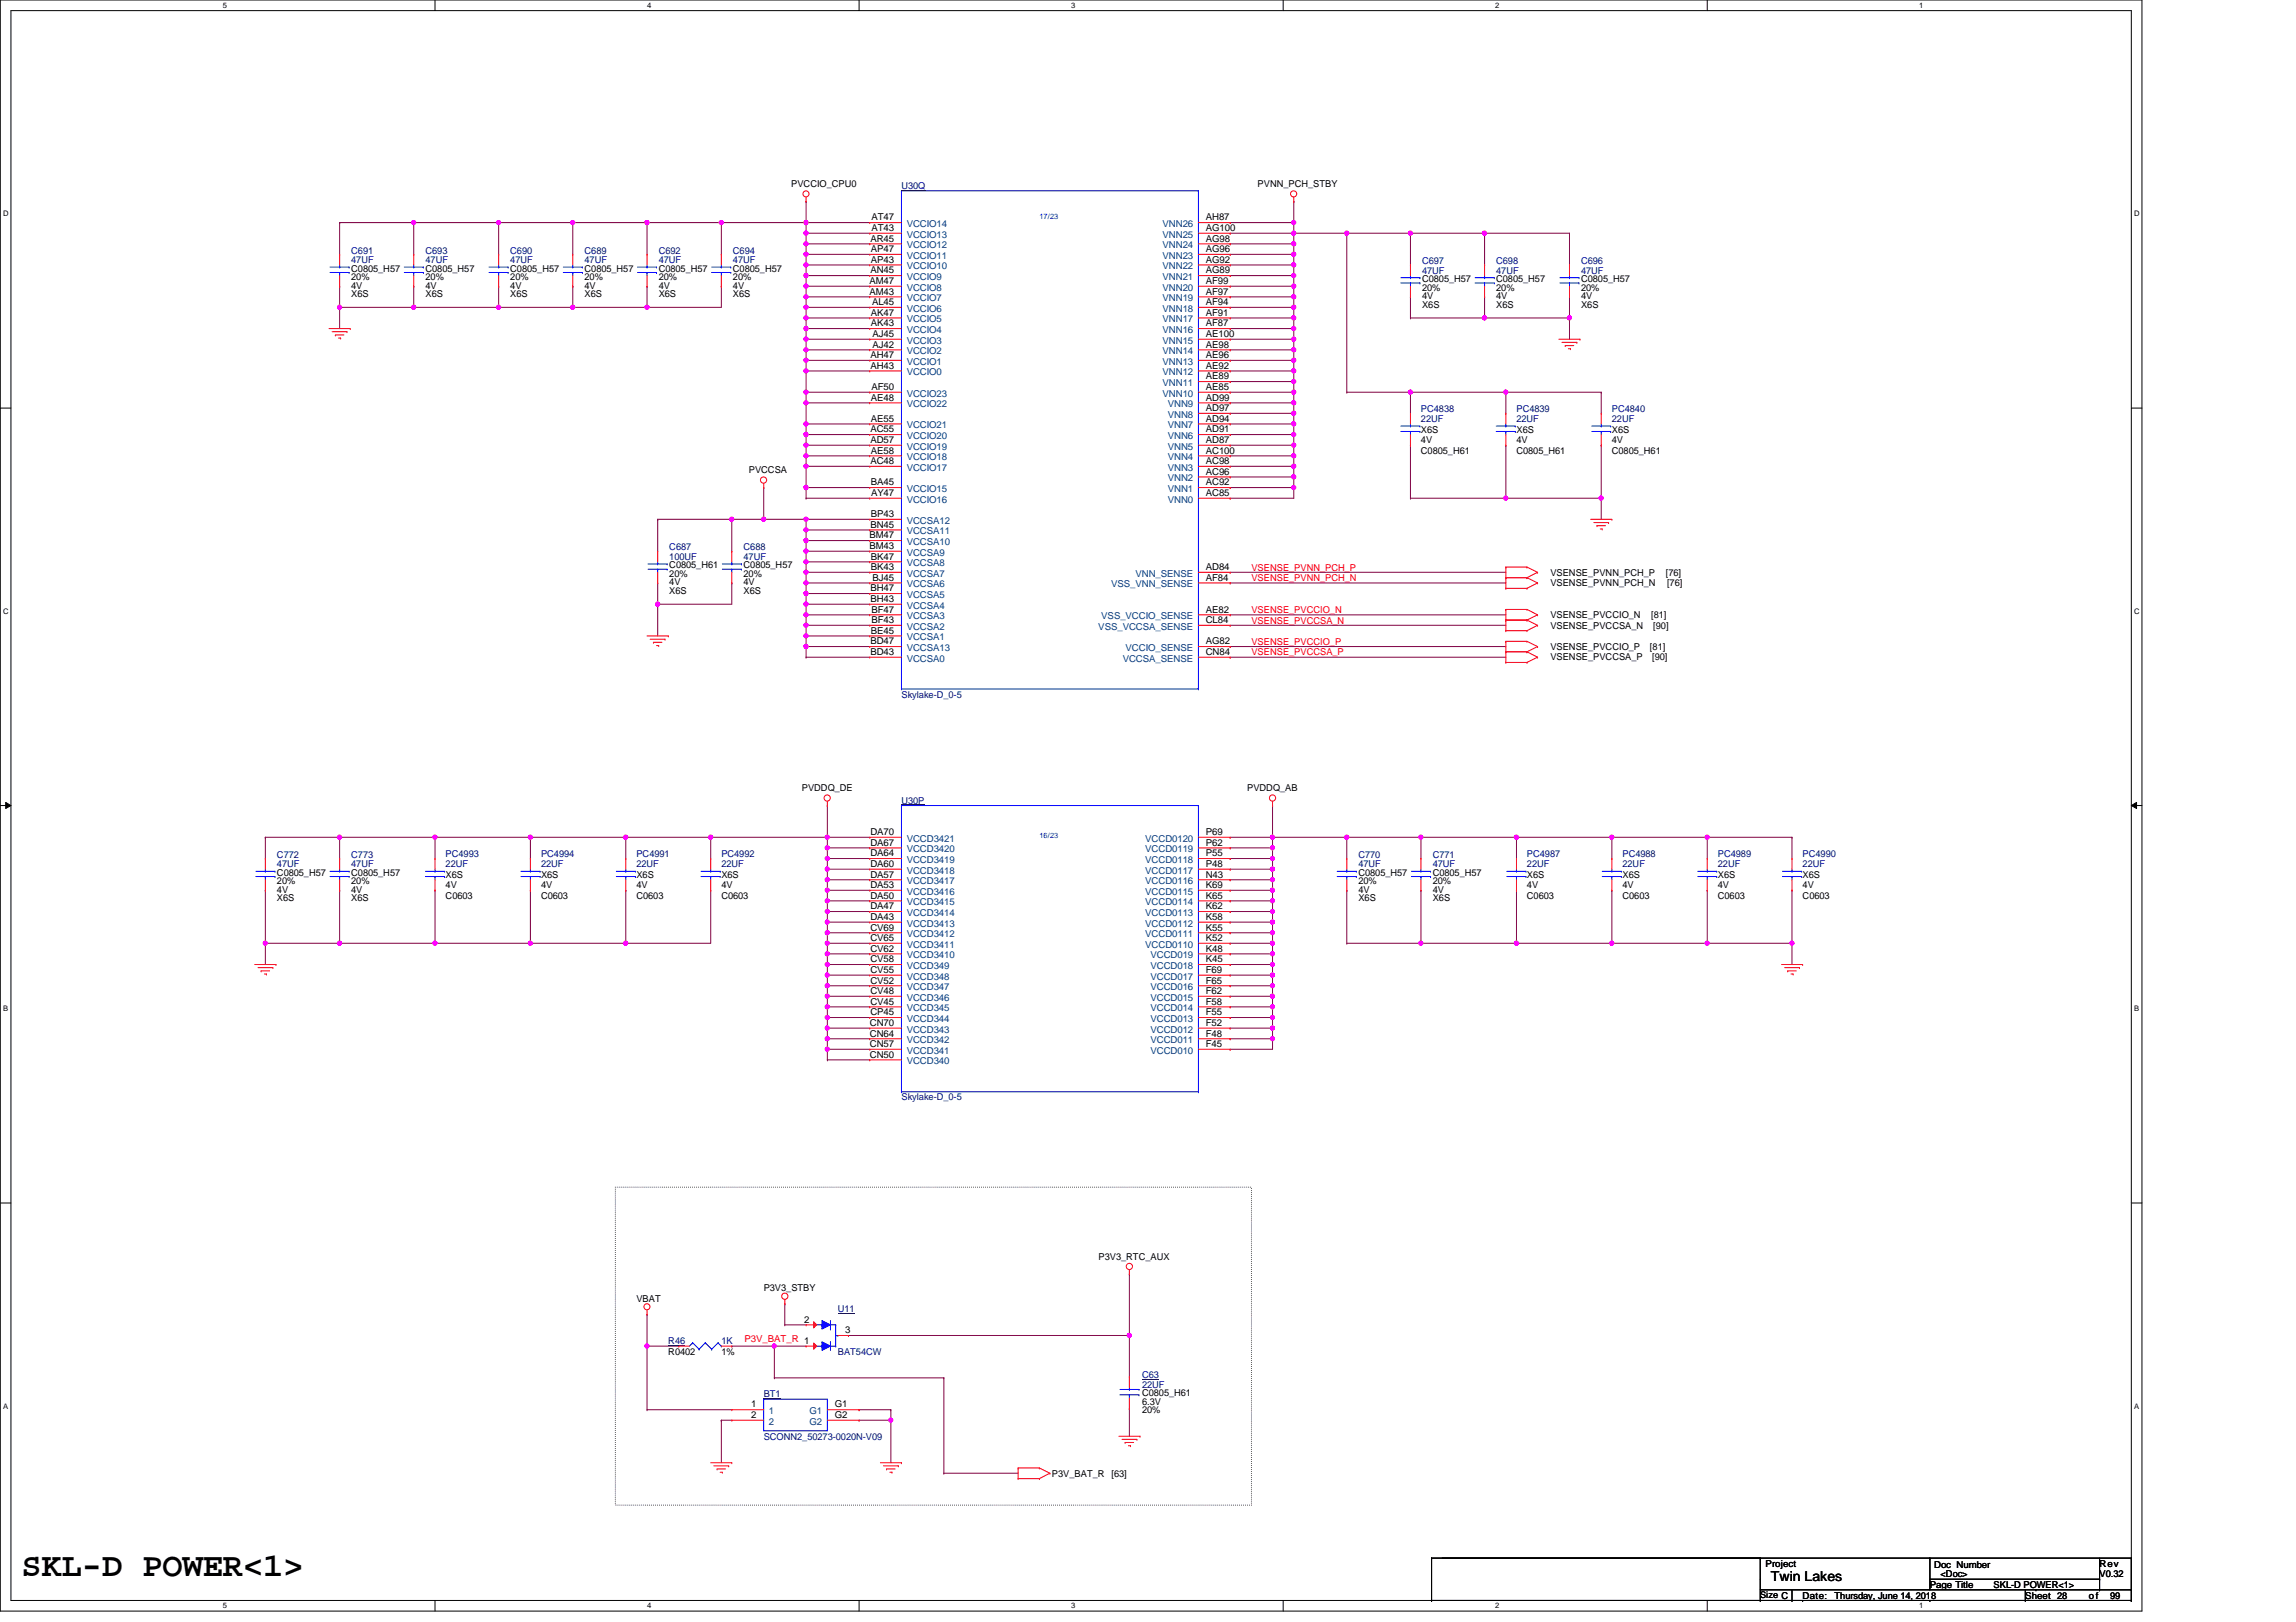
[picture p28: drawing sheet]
<svg xmlns="http://www.w3.org/2000/svg" width="297mm" height="210mm" viewBox="0 0 297 210" stroke-linecap="round" stroke-linejoin="round" font-family="sans-serif">
<defs><g id="words">
<text font-size="4.3" x="2.8" y="203.9">SKL-D POWER&lt;1&gt;</text>
<text font-size="1.8" x="229.1" y="204.6">Twin Lakes</text>
<g font-size="1.2">
<text x="102.4" y="24.2">PVCCIO_CPU0</text>
<text x="112.7" y="28.5">AT47</text>
<text x="112.7" y="29.9">AT43</text>
<text x="156" y="28.5">AH87</text>
<text x="156" y="29.9">AG100</text>
<text x="162.7" y="24.2">PVNN_PCH_STBY</text>
<text x="45.4" y="35.1">C0805_H57</text>
<text x="55.1" y="35.1">C0805_H57</text>
<text x="66" y="35.1">C0805_H57</text>
<text x="75.6" y="35.1">C0805_H57</text>
<text x="85.2" y="35.1">C0805_H57</text>
<text x="94.8" y="35.1">C0805_H57</text>
<text x="112.6" y="31.3">AR45</text>
<text x="112.6" y="35.4">AN45</text>
<text x="112.7" y="32.6">AP47</text>
<text x="112.7" y="34">AP43</text>
<text x="156" y="31.3">AG98</text>
<text x="156" y="32.6">AG96</text>
<text x="156" y="34">AG92</text>
<text x="156" y="35.4">AG89</text>
<text x="45.4" y="38.4">X6S</text>
<text x="45.4" y="36.2">20%</text>
<text x="45.4" y="37.3">4V</text>
<text x="55.1" y="38.4">X6S</text>
<text x="55.1" y="36.2">20%</text>
<text x="55.1" y="37.3">4V</text>
<text x="66" y="38.4">X6S</text>
<text x="66" y="36.2">20%</text>
<text x="66" y="37.3">4V</text>
<text x="75.6" y="38.4">X6S</text>
<text x="75.6" y="36.2">20%</text>
<text x="75.6" y="37.3">4V</text>
<text x="85.2" y="38.4">X6S</text>
<text x="85.2" y="36.2">20%</text>
<text x="85.2" y="37.3">4V</text>
<text x="94.8" y="38.4">X6S</text>
<text x="94.8" y="36.2">20%</text>
<text x="94.8" y="37.3">4V</text>
<text x="112.5" y="36.7">AM47</text>
<text x="112.5" y="38.1">AM43</text>
<text x="112.7" y="40.9">AK47</text>
<text x="112.8" y="39.5">AL45</text>
<text x="156" y="36.7">AF99</text>
<text x="156" y="38.1">AF97</text>
<text x="156" y="39.5">AF94</text>
<text x="156" y="40.9">AF91</text>
<text x="184" y="39.8">X6S</text>
<text x="184" y="36.5">C0805_H57</text>
<text x="184" y="37.6">20%</text>
<text x="184" y="38.7">4V</text>
<text x="193.6" y="39.8">X6S</text>
<text x="193.6" y="36.5">C0805_H57</text>
<text x="193.6" y="37.6">20%</text>
<text x="193.6" y="38.7">4V</text>
<text x="204.6" y="39.8">X6S</text>
<text x="204.6" y="36.5">C0805_H57</text>
<text x="204.6" y="37.6">20%</text>
<text x="204.6" y="38.7">4V</text>
<text x="112.6" y="46.3">AH47</text>
<text x="112.6" y="47.7">AH43</text>
<text x="112.7" y="42.2">AK43</text>
<text x="112.9" y="43.6">AJ45</text>
<text x="112.9" y="45">AJ42</text>
<text x="156" y="42.2">AF87</text>
<text x="156" y="43.6">AE100</text>
<text x="156" y="45">AE98</text>
<text x="156" y="46.3">AE96</text>
<text x="156" y="47.7">AE92</text>
<text x="112.7" y="51.8">AE48</text>
<text x="112.8" y="50.5">AF50</text>
<text x="156" y="49.1">AE89</text>
<text x="156" y="50.5">AE85</text>
<text x="156" y="51.8">AD99</text>
<text x="156" y="53.2">AD97</text>
<text x="112.6" y="55.9">AC55</text>
<text x="112.6" y="57.3">AD57</text>
<text x="112.7" y="54.6">AE55</text>
<text x="112.7" y="58.7">AE58</text>
<text x="156" y="54.6">AD94</text>
<text x="156" y="55.9">AD91</text>
<text x="156" y="57.3">AD87</text>
<text x="156" y="58.7">AC100</text>
<text x="183.8" y="57.4">4V</text>
<text x="183.8" y="58.7">C0805_H61</text>
<text x="183.8" y="56">X6S</text>
<text x="196.2" y="57.4">4V</text>
<text x="196.2" y="58.7">C0805_H61</text>
<text x="196.2" y="56">X6S</text>
<text x="208.5" y="57.4">4V</text>
<text x="208.5" y="58.7">C0805_H61</text>
<text x="208.5" y="56">X6S</text>
<text x="96.9" y="61.2">PVCCSA</text>
<text x="112.6" y="60">AC48</text>
<text x="112.7" y="62.8">BA45</text>
<text x="112.7" y="64.2">AY47</text>
<text x="156" y="60">AC98</text>
<text x="156" y="61.4">AC96</text>
<text x="156" y="62.8">AC92</text>
<text x="156" y="64.2">AC85</text>
<text x="112.5" y="69.7">BM47</text>
<text x="112.5" y="71">BM43</text>
<text x="112.6" y="68.3">BN45</text>
<text x="112.7" y="66.9">BP43</text>
<text x="86.6" y="76.8">X6S</text>
<text x="86.6" y="73.6">C0805_H61</text>
<text x="86.6" y="74.6">20%</text>
<text x="86.6" y="75.7">4V</text>
<text x="96.2" y="76.8">X6S</text>
<text x="96.2" y="73.6">C0805_H57</text>
<text x="96.2" y="74.6">20%</text>
<text x="96.2" y="75.7">4V</text>
<text x="112.6" y="76.5">BH47</text>
<text x="112.6" y="77.9">BH43</text>
<text x="112.7" y="72.4">BK47</text>
<text x="112.7" y="73.8">BK43</text>
<text x="112.9" y="75.1">BJ45</text>
<text x="156" y="73.8">AD84</text>
<text x="156" y="75.1">AF84</text>
<text x="200.6" y="74.5">VSENSE_PVNN_PCH_P</text>
<text x="200.6" y="75.9">VSENSE_PVNN_PCH_N</text>
<text x="215.5" y="74.5">[76]</text>
<text x="215.7" y="75.9">[76]</text>
<text x="112.6" y="83.4">BD47</text>
<text x="112.7" y="82">BE45</text>
<text x="112.8" y="79.3">BF47</text>
<text x="112.8" y="80.6">BF43</text>
<text x="156" y="83.4">AG82</text>
<text x="156" y="79.3">AE82</text>
<text x="156" y="80.6">CL84</text>
<text x="200.6" y="80">VSENSE_PVCCIO_N</text>
<text x="200.6" y="81.4">VSENSE_PVCCSA_N</text>
<text x="213.6" y="80">[81]</text>
<text x="213.9" y="81.4">[90]</text>
<text x="112.6" y="84.8">BD43</text>
<text x="156" y="84.8">CN84</text>
<text x="200.6" y="84.1">VSENSE_PVCCIO_P</text>
<text x="200.6" y="85.5">VSENSE_PVCCSA_P</text>
<text x="213.5" y="84.1">[81]</text>
<text x="213.7" y="85.5">[90]</text>
<text x="103.7" y="102.3">PVDDQ_DE</text>
<text x="161.4" y="102.3">PVDDQ_AB</text>
<text x="35.8" y="113.3">C0805_H57</text>
<text x="45.4" y="113.3">C0805_H57</text>
<text x="57.7" y="113.6">X6S</text>
<text x="70" y="113.6">X6S</text>
<text x="82.3" y="113.6">X6S</text>
<text x="93.3" y="113.6">X6S</text>
<text x="112.6" y="108.1">DA70</text>
<text x="112.6" y="109.4">DA67</text>
<text x="112.6" y="110.8">DA64</text>
<text x="112.6" y="112.2">DA60</text>
<text x="112.6" y="113.6">DA57</text>
<text x="156" y="108.1">P69</text>
<text x="156" y="109.4">P62</text>
<text x="156" y="110.8">P55</text>
<text x="156" y="112.2">P48</text>
<text x="156" y="113.6">N43</text>
<text x="175.7" y="113.3">C0805_H57</text>
<text x="185.4" y="113.3">C0805_H57</text>
<text x="197.5" y="113.6">X6S</text>
<text x="209.9" y="113.6">X6S</text>
<text x="222.2" y="113.6">X6S</text>
<text x="233.2" y="113.6">X6S</text>
<text x="35.8" y="116.6">X6S</text>
<text x="35.8" y="114.4">20%</text>
<text x="35.8" y="115.5">4V</text>
<text x="45.4" y="116.6">X6S</text>
<text x="45.4" y="114.4">20%</text>
<text x="45.4" y="115.5">4V</text>
<text x="57.7" y="115">4V</text>
<text x="57.7" y="116.3">C0603</text>
<text x="70" y="115">4V</text>
<text x="70" y="116.3">C0603</text>
<text x="82.3" y="115">4V</text>
<text x="82.3" y="116.3">C0603</text>
<text x="93.3" y="115">4V</text>
<text x="93.3" y="116.3">C0603</text>
<text x="112.6" y="114.9">DA53</text>
<text x="112.6" y="116.3">DA50</text>
<text x="112.6" y="117.7">DA47</text>
<text x="112.6" y="119">DA43</text>
<text x="156" y="114.9">K69</text>
<text x="156" y="116.3">K65</text>
<text x="156" y="117.7">K62</text>
<text x="156" y="119">K58</text>
<text x="175.7" y="116.6">X6S</text>
<text x="175.7" y="114.4">20%</text>
<text x="175.7" y="115.5">4V</text>
<text x="185.4" y="116.6">X6S</text>
<text x="185.4" y="114.4">20%</text>
<text x="185.4" y="115.5">4V</text>
<text x="197.5" y="115">4V</text>
<text x="197.5" y="116.3">C0603</text>
<text x="209.9" y="115">4V</text>
<text x="209.9" y="116.3">C0603</text>
<text x="222.2" y="115">4V</text>
<text x="222.2" y="116.3">C0603</text>
<text x="233.2" y="115">4V</text>
<text x="233.2" y="116.3">C0603</text>
<text x="112.6" y="120.4">CV69</text>
<text x="112.6" y="121.8">CV65</text>
<text x="112.6" y="123.1">CV62</text>
<text x="112.6" y="124.5">CV58</text>
<text x="112.6" y="125.9">CV55</text>
<text x="156" y="120.4">K55</text>
<text x="156" y="121.8">K52</text>
<text x="156" y="123.1">K48</text>
<text x="156" y="124.5">K45</text>
<text x="156" y="125.9">F69</text>
<text x="112.6" y="127.3">CV52</text>
<text x="112.6" y="128.6">CV48</text>
<text x="112.6" y="130">CV45</text>
<text x="112.6" y="131.4">CP45</text>
<text x="156" y="127.3">F65</text>
<text x="156" y="128.6">F62</text>
<text x="156" y="130">F58</text>
<text x="156" y="131.4">F55</text>
<text x="112.5" y="132.8">CN70</text>
<text x="112.5" y="134.1">CN64</text>
<text x="112.5" y="135.5">CN57</text>
<text x="112.5" y="136.9">CN50</text>
<text x="156" y="132.8">F52</text>
<text x="156" y="134.1">F48</text>
<text x="156" y="135.5">F45</text>
<text x="98.8" y="167.1">P3V3_STBY</text>
<text x="142.1" y="163.1">P3V3_RTC_AUX</text>
<text x="82.3" y="168.5">VBAT</text>
<text x="104" y="171.2">2</text>
<text x="109.3" y="172.5">3</text>
<text x="86.5" y="175.3">R0402</text>
<text x="93.3" y="175.3">1%</text>
<text x="97.2" y="182.1">1</text>
<text x="97.2" y="183.5">2</text>
<text x="108" y="182.1">G1</text>
<text x="108" y="183.5">G2</text>
<text x="147.8" y="182.9">20%</text>
<text x="147.8" y="181.8">6.3V</text>
<text x="147.8" y="180.7">C0805_H61</text>
<text x="136.1" y="191.1">P3V_BAT_R</text>
<text x="143.8" y="191.1">[63]</text>
<text x="228.4" y="202.8">Project</text>
<text x="250.2" y="202.9">Doc Number</text>
<text x="271.6" y="202.8">Rev</text>
<text x="227.7" y="206.8">Size C</text>
<text x="233.2" y="206.9">Date:</text>
<text x="237.3" y="206.9">Thursday, June 14, 2018</text>
<text x="249.7" y="205.5">Page Title</text>
<text x="251.1" y="204.1">&lt;Doc&gt;</text>
<text x="257.9" y="205.5">SKL-D POWER&lt;1&gt;</text>
<text x="262" y="206.9">Sheet 28</text>
<text x="270.3" y="206.9">of</text>
<text x="271.6" y="204.1">V0.32</text>
<text x="273" y="206.9">99</text>
</g>
<g font-size="1.2" fill="#000080">
<text x="116.6" y="24.4">U30Q</text>
<text x="45.4" y="32.8">C691</text>
<text x="45.4" y="34">47UF</text>
<text x="55.1" y="32.8">C693</text>
<text x="55.1" y="34">47UF</text>
<text x="66" y="32.8">C690</text>
<text x="66" y="34">47UF</text>
<text x="75.6" y="32.8">C689</text>
<text x="75.6" y="34">47UF</text>
<text x="85.2" y="32.8">C692</text>
<text x="85.2" y="34">47UF</text>
<text x="94.8" y="32.8">C694</text>
<text x="94.8" y="34">47UF</text>
<text x="184" y="34.2">C697</text>
<text x="184" y="35.4">47UF</text>
<text x="193.6" y="34.2">C698</text>
<text x="193.6" y="35.4">47UF</text>
<text x="204.6" y="34.2">C696</text>
<text x="204.6" y="35.4">47UF</text>
<text x="183.8" y="53.3">PC4838</text>
<text x="196.2" y="53.3">PC4839</text>
<text x="208.5" y="53.3">PC4840</text>
<text x="183.8" y="54.6">22UF</text>
<text x="196.2" y="54.6">22UF</text>
<text x="208.5" y="54.6">22UF</text>
<text x="86.6" y="71.2">C687</text>
<text x="96.2" y="71.2">C688</text>
<text x="86.6" y="72.5">100UF</text>
<text x="96.2" y="72.5">47UF</text>
<text x="116.6" y="90.3">Skylake-D_0-5</text>
<text x="116.6" y="104">U30P</text>
<text x="35.8" y="111">C772</text>
<text x="35.8" y="112.2">47UF</text>
<text x="45.4" y="111">C773</text>
<text x="45.4" y="112.2">47UF</text>
<text x="57.7" y="110.9">PC4993</text>
<text x="57.7" y="112.2">22UF</text>
<text x="70" y="110.9">PC4994</text>
<text x="70" y="112.2">22UF</text>
<text x="82.3" y="110.9">PC4991</text>
<text x="82.3" y="112.2">22UF</text>
<text x="93.3" y="110.9">PC4992</text>
<text x="93.3" y="112.2">22UF</text>
<text x="175.7" y="111">C770</text>
<text x="175.7" y="112.2">47UF</text>
<text x="185.4" y="111">C771</text>
<text x="185.4" y="112.2">47UF</text>
<text x="197.5" y="110.9">PC4987</text>
<text x="197.5" y="112.2">22UF</text>
<text x="209.9" y="110.9">PC4988</text>
<text x="209.9" y="112.2">22UF</text>
<text x="222.2" y="110.9">PC4989</text>
<text x="222.2" y="112.2">22UF</text>
<text x="233.2" y="110.9">PC4990</text>
<text x="233.2" y="112.2">22UF</text>
<text x="116.6" y="142.4">Skylake-D_0-5</text>
<text x="86.5" y="173.9">R46</text>
<text x="93.3" y="173.9">1K</text>
<text x="108.4" y="169.8">U11</text>
<text x="108.4" y="175.3">BAT54CW</text>
<text x="147.8" y="178.3">C63</text>
<text x="147.8" y="179.6">22UF</text>
<text x="98.8" y="180.8">BT1</text>
<text x="98.8" y="186.3">SCONN2_50273-0020N-V09</text>
</g>
<g font-size="1.2" fill="#004080">
<text x="117.3" y="29.4">VCCIO14</text>
<text x="150.4" y="29.4">VNN26</text>
<text x="117.3" y="30.8">VCCIO13</text>
<text x="117.3" y="32.1">VCCIO12</text>
<text x="117.3" y="33.5">VCCIO11</text>
<text x="117.3" y="34.9">VCCIO10</text>
<text x="150.4" y="30.8">VNN25</text>
<text x="150.4" y="32.1">VNN24</text>
<text x="150.4" y="33.5">VNN23</text>
<text x="150.4" y="34.9">VNN22</text>
<text x="117.3" y="36.2">VCCIO9</text>
<text x="117.3" y="37.6">VCCIO8</text>
<text x="117.3" y="39">VCCIO7</text>
<text x="117.3" y="40.3">VCCIO6</text>
<text x="117.3" y="41.7">VCCIO5</text>
<text x="150.4" y="36.2">VNN21</text>
<text x="150.4" y="37.6">VNN20</text>
<text x="150.4" y="39">VNN19</text>
<text x="150.4" y="40.3">VNN18</text>
<text x="150.4" y="41.7">VNN17</text>
<text x="117.3" y="43.1">VCCIO4</text>
<text x="117.3" y="44.5">VCCIO3</text>
<text x="117.3" y="45.8">VCCIO2</text>
<text x="117.3" y="47.2">VCCIO1</text>
<text x="150.4" y="43.1">VNN16</text>
<text x="150.4" y="44.5">VNN15</text>
<text x="150.4" y="45.8">VNN14</text>
<text x="150.4" y="47.2">VNN13</text>
<text x="117.3" y="51.3">VCCIO23</text>
<text x="117.3" y="52.7">VCCIO22</text>
<text x="117.3" y="48.6">VCCIO0</text>
<text x="150.4" y="48.6">VNN12</text>
<text x="150.4" y="50">VNN11</text>
<text x="150.4" y="51.3">VNN10</text>
<text x="151.1" y="52.7">VNN9</text>
<text x="117.3" y="55.4">VCCIO21</text>
<text x="117.3" y="56.8">VCCIO20</text>
<text x="117.3" y="58.2">VCCIO19</text>
<text x="117.3" y="59.6">VCCIO18</text>
<text x="151.1" y="54.1">VNN8</text>
<text x="151.1" y="55.4">VNN7</text>
<text x="151.1" y="56.8">VNN6</text>
<text x="151.1" y="58.2">VNN5</text>
<text x="151.1" y="59.6">VNN4</text>
<text x="117.3" y="60.9">VCCIO17</text>
<text x="117.3" y="65">VCCIO16</text>
<text x="117.3" y="63.7">VCCIO15</text>
<text x="151.1" y="60.9">VNN3</text>
<text x="151.1" y="62.3">VNN2</text>
<text x="151.1" y="63.7">VNN1</text>
<text x="151.1" y="65">VNN0</text>
<text x="117.3" y="67.8">VCCSA12</text>
<text x="117.3" y="69.2">VCCSA11</text>
<text x="117.3" y="70.5">VCCSA10</text>
<text x="117.3" y="71.9">VCCSA9</text>
<text x="117.3" y="73.3">VCCSA8</text>
<text x="117.3" y="74.6">VCCSA7</text>
<text x="117.3" y="76">VCCSA6</text>
<text x="117.3" y="77.4">VCCSA5</text>
<text x="143.7" y="76">VSS_VNN_SENSE</text>
<text x="146.9" y="74.6">VNN_SENSE</text>
<text x="117.3" y="78.8">VCCSA4</text>
<text x="117.3" y="80.1">VCCSA3</text>
<text x="117.3" y="81.5">VCCSA2</text>
<text x="117.3" y="82.9">VCCSA1</text>
<text x="142.1" y="81.5">VSS_VCCSA_SENSE</text>
<text x="142.5" y="80.1">VSS_VCCIO_SENSE</text>
<text x="117.3" y="84.2">VCCSA13</text>
<text x="117.3" y="85.6">VCCSA0</text>
<text x="145.2" y="85.6">VCCSA_SENSE</text>
<text x="145.6" y="84.2">VCCIO_SENSE</text>
<text x="117.3" y="108.9">VCCD3421</text>
<text x="117.3" y="110.3">VCCD3420</text>
<text x="117.3" y="111.7">VCCD3419</text>
<text x="117.3" y="113.1">VCCD3418</text>
<text x="148.2" y="108.9">VCCD0120</text>
<text x="148.2" y="110.3">VCCD0119</text>
<text x="148.2" y="111.7">VCCD0118</text>
<text x="148.2" y="113.1">VCCD0117</text>
<text x="117.3" y="114.4">VCCD3417</text>
<text x="117.3" y="115.8">VCCD3416</text>
<text x="117.3" y="117.2">VCCD3415</text>
<text x="117.3" y="118.5">VCCD3414</text>
<text x="117.3" y="119.9">VCCD3413</text>
<text x="148.2" y="114.4">VCCD0116</text>
<text x="148.2" y="115.8">VCCD0115</text>
<text x="148.2" y="117.2">VCCD0114</text>
<text x="148.2" y="118.5">VCCD0113</text>
<text x="148.2" y="119.9">VCCD0112</text>
<text x="117.3" y="121.3">VCCD3412</text>
<text x="117.3" y="122.6">VCCD3411</text>
<text x="117.3" y="124">VCCD3410</text>
<text x="117.3" y="125.4">VCCD349</text>
<text x="148.2" y="121.3">VCCD0111</text>
<text x="148.2" y="122.6">VCCD0110</text>
<text x="148.8" y="124">VCCD019</text>
<text x="148.8" y="125.4">VCCD018</text>
<text x="117.3" y="126.8">VCCD348</text>
<text x="117.3" y="128.1">VCCD347</text>
<text x="117.3" y="129.5">VCCD346</text>
<text x="117.3" y="130.9">VCCD345</text>
<text x="148.8" y="126.8">VCCD017</text>
<text x="148.8" y="128.1">VCCD016</text>
<text x="148.8" y="129.5">VCCD015</text>
<text x="148.8" y="130.9">VCCD014</text>
<text x="117.3" y="132.2">VCCD344</text>
<text x="117.3" y="133.6">VCCD343</text>
<text x="117.3" y="135">VCCD342</text>
<text x="117.3" y="136.4">VCCD341</text>
<text x="117.3" y="137.7">VCCD340</text>
<text x="148.8" y="132.2">VCCD013</text>
<text x="148.8" y="133.6">VCCD012</text>
<text x="148.8" y="135">VCCD011</text>
<text x="148.8" y="136.4">VCCD010</text>
<text x="99.5" y="183">1</text>
<text x="99.5" y="184.4">2</text>
<text x="104.7" y="183">G1</text>
<text x="104.7" y="184.4">G2</text>
</g>
<g font-size="1.2" fill="#f00">
<text x="161.9" y="73.8">VSENSE_PVNN_PCH_P</text>
<text x="161.9" y="75.2">VSENSE_PVNN_PCH_N</text>
<text x="161.9" y="79.3">VSENSE_PVCCIO_N</text>
<text x="161.9" y="80.7">VSENSE_PVCCSA_N</text>
<text x="161.9" y="83.4">VSENSE_PVCCIO_P</text>
<text x="161.9" y="84.8">VSENSE_PVCCSA_P</text>
<text x="96.3" y="173.7">P3V_BAT_R 1</text>
</g>
<g font-size="1">
<text x="28.8" y="1">5</text>
<text x="83.7" y="1">4</text>
<text x="138.6" y="1">3</text>
<text x="193.4" y="1">2</text>
<text x="248.3" y="1">1</text>
<text x=".4" y="28">D</text>
<text x="276.1" y="28">D</text>
<text x=".4" y="79.4">C</text>
<text x="276.1" y="79.4">C</text>
<text x=".4" y="130.9">B</text>
<text x="276.1" y="130.9">B</text>
<text x=".4" y="182.3">A</text>
<text x="276.1" y="182.3">A</text>
<text x="28.8" y="208.2">5</text>
<text x="83.7" y="208.2">4</text>
<text x="138.6" y="208.2">3</text>
<text x="193.4" y="208.2">2</text>
<text x="248.3" y="208.2">1</text>
</g>
<g font-size="1" fill="#00f">
<text x="134.5" y="28.3">17/23</text>
<text x="134.5" y="108.4">16/23</text>
</g>
</g></defs>
<path d="M0 0h277.1v208.5h-277.1zM1.4 1.4h274.3v205.7h-274.3z" fill="none" stroke="#000" stroke-width=".13"/>
<g fill="#fff">
<path d="M28.8 .1h.6v1.1h-.6z"/>
<path d="M28.8 207.3h.6v1.1h-.6z"/>
</g>
<path d="M56.3 0v1.4M56.3 207.1v1.4" fill="none" stroke="#000" stroke-width=".13"/>
<g fill="#fff">
<path d="M83.7 .1h.6v1.1h-.6z"/>
<path d="M83.7 207.3h.6v1.1h-.6z"/>
</g>
<path d="M111.1 0v1.4M111.1 207.1v1.4" fill="none" stroke="#000" stroke-width=".13"/>
<g fill="#fff">
<path d="M138.6 .1h.5v1.1h-.5z"/>
<path d="M138.6 207.3h.5v1.1h-.5z"/>
</g>
<path d="M166 0v1.4M166 207.1v1.4" fill="none" stroke="#000" stroke-width=".13"/>
<g fill="#fff">
<path d="M193.4 .1h.6v1.1h-.6z"/>
<path d="M193.4 207.3h.6v1.1h-.6z"/>
</g>
<path d="M220.9 0v1.4M220.9 207.1v1.4" fill="none" stroke="#000" stroke-width=".13"/>
<g fill="#fff">
<path d="M248.3 .1h.6v1.1h-.6z"/>
<path d="M248.3 207.3h.6v1.1h-.6z"/>
<path d="M.4 27.1h.7v1.1h-.7z"/>
<path d="M276.1 27.1h.7v1.1h-.7z"/>
<path d="M.4 78.5h.7v1.1h-.7z"/>
<path d="M276.1 78.5h.7v1.1h-.7z"/>
</g>
<path d="M0 52.8h1.4M275.7 52.8h1.4" fill="none" stroke="#000" stroke-width=".13"/>
<g fill="#fff">
<path d="M.4 130h.7v1.1h-.7z"/>
<path d="M276.1 130h.6v1.1h-.6z"/>
</g>
<path d="M0 104.2h1.4M.7 103.8l.7 .4-.7 .4zM275.7 104.2l.7-.4v.8zM275.7 104.2h1.4" fill="none" stroke="#000" stroke-width=".13"/>
<path d="M.7 103.8l.7 .4-.7 .4zM275.7 104.2l.7-.4v.8z" fill="#000"/>
<g fill="#fff">
<path d="M.4 181.4h.7v1.1h-.7z"/>
<path d="M276.1 181.4h.6v1.1h-.6z"/>
</g>
<path d="M0 155.7h1.4M275.7 155.7h1.4" fill="none" stroke="#000" stroke-width=".13"/>
<path d="M79.6 153.6h82.3v41.2h-82.3z" fill="none" stroke="#000" stroke-width=".13" stroke-dasharray="0 .3"/>
<path d="M109.8 172.8h.1M109.8 172.8h36.3M146.1 172.8h.1M146.1 172.8v5.4M146.1 182.3h.1M146.1 182.3v3.6" fill="none" stroke="#800040" stroke-width=".13"/>
<circle cx="146.1" cy="172.8" r=".27" fill="#f0f"/>
<circle cx="146.1" cy="172.8" r=".27" fill="none" stroke="#f0f" stroke-width=".13"/>
<path d="M146.1 164.9h.1M146.1 164.9v7.9M115.2 182.4h.1M115.2 182.4v1.4" fill="none" stroke="#800040" stroke-width=".13"/>
<circle cx="115.2" cy="183.8" r=".27" fill="#f0f"/>
<circle cx="115.2" cy="183.8" r=".27" fill="none" stroke="#f0f" stroke-width=".13"/>
<path d="M94.7 174.2h.1M94.7 174.2h5.5M111.1 182.4h.1M111.1 183.8h.1M111.1 182.4h4.1M111.1 183.8h4.1" fill="none" stroke="#800040" stroke-width=".13"/>
<circle cx="100.2" cy="174.2" r=".27" fill="#f0f"/>
<circle cx="100.2" cy="174.2" r=".27" fill="none" stroke="#f0f" stroke-width=".13"/>
<path d="M83.7 170.1h.1M83.7 170.1v4.1M101.5 171.4h.1M101.5 168.7h.1M101.5 171.4h2.8M101.5 168.7v2.7" fill="none" stroke="#800040" stroke-width=".13"/>
<circle cx="83.7" cy="174.2" r=".27" fill="#f0f"/>
<circle cx="83.7" cy="174.2" r=".27" fill="none" stroke="#f0f" stroke-width=".13"/>
<g fill="none" stroke="#800040" stroke-width=".13">
<path d="M164.6 104.2h.1M164.6 104.2v4.2M83.7 174.2h.1M83.7 174.2v8.2M83.7 174.2h4.1M100.2 174.2h.1M100.2 178.3h.1M100.2 174.2h4.1M100.2 174.2v4.1M100.2 178.3h21.9M122.1 178.3h.1M122.1 178.3v12.3"/>
<path d="M83.7 182.4h.1M83.7 182.4h11M93.3 183.8h.1M93.3 183.8h1.4M93.3 183.8v5.5M115.2 183.8h.1M115.2 183.8v5.5M122.1 190.6h.1M122.1 190.6h9.6"/>
</g>
<circle cx="164.6" cy="108.3" r=".27" fill="#f0f"/>
<circle cx="164.6" cy="108.3" r=".27" fill="none" stroke="#f0f" stroke-width=".13"/>
<path d="M159.1 108.4h.1M159.1 109.7h.1M159.1 108.4h5.5M159.1 109.7h5.5M164.6 108.4h.1M164.6 109.7h.1M164.6 108.4v2.7M159.1 135.8h.1M159.1 135.8h5.5" fill="none" stroke="#800040" stroke-width=".13"/>
<circle cx="164.6" cy="111.1" r=".27" fill="#f0f"/>
<circle cx="164.6" cy="111.1" r=".27" fill="none" stroke="#f0f" stroke-width=".13"/>
<circle cx="164.6" cy="109.7" r=".27" fill="#f0f"/>
<circle cx="164.6" cy="109.7" r=".27" fill="none" stroke="#f0f" stroke-width=".13"/>
<path d="M159.1 111.1h.1M159.1 111.1h5.5M164.6 111.1h.1M164.6 111.1v1.4" fill="none" stroke="#800040" stroke-width=".13"/>
<circle cx="164.6" cy="112.5" r=".27" fill="#f0f"/>
<circle cx="164.6" cy="112.5" r=".27" fill="none" stroke="#f0f" stroke-width=".13"/>
<path d="M159.1 112.5h.1M159.1 113.9h.1M159.1 112.5h5.5M159.1 113.9h5.5M164.6 112.5h.1M164.6 113.9h.1M164.6 112.5v2.7" fill="none" stroke="#800040" stroke-width=".13"/>
<circle cx="164.6" cy="113.8" r=".27" fill="#f0f"/>
<circle cx="164.6" cy="113.8" r=".27" fill="none" stroke="#f0f" stroke-width=".13"/>
<path d="M159.1 115.2h.1M159.1 115.2h5.5M164.6 115.2h.1M164.6 115.2v1.4" fill="none" stroke="#800040" stroke-width=".13"/>
<circle cx="164.6" cy="116.6" r=".27" fill="#f0f"/>
<circle cx="164.6" cy="116.6" r=".27" fill="none" stroke="#f0f" stroke-width=".13"/>
<circle cx="164.6" cy="115.2" r=".27" fill="#f0f"/>
<circle cx="164.6" cy="115.2" r=".27" fill="none" stroke="#f0f" stroke-width=".13"/>
<path d="M159.1 116.6h.1M159.1 118h.1M159.1 116.6h5.5M159.1 118h5.5M164.6 116.6h.1M164.6 118h.1M164.6 116.6v2.7" fill="none" stroke="#800040" stroke-width=".13"/>
<circle cx="164.6" cy="119.3" r=".27" fill="#f0f"/>
<circle cx="164.6" cy="119.3" r=".27" fill="none" stroke="#f0f" stroke-width=".13"/>
<circle cx="164.6" cy="117.9" r=".27" fill="#f0f"/>
<circle cx="164.6" cy="117.9" r=".27" fill="none" stroke="#f0f" stroke-width=".13"/>
<path d="M159.1 119.3h.1M159.1 119.3h5.5M164.6 119.3h.1M164.6 119.3v1.4" fill="none" stroke="#800040" stroke-width=".13"/>
<circle cx="164.6" cy="120.7" r=".27" fill="#f0f"/>
<circle cx="164.6" cy="120.7" r=".27" fill="none" stroke="#f0f" stroke-width=".13"/>
<path d="M159.1 120.7h.1M159.1 120.7h5.5M164.6 120.7h.1M164.6 120.7v1.4" fill="none" stroke="#800040" stroke-width=".13"/>
<circle cx="164.6" cy="122.1" r=".27" fill="#f0f"/>
<circle cx="164.6" cy="122.1" r=".27" fill="none" stroke="#f0f" stroke-width=".13"/>
<path d="M159.1 122.1h.1M159.1 123.4h.1M159.1 122.1h5.5M164.6 122.1h.1M164.6 122.1v1.3h-5.5" fill="none" stroke="#800040" stroke-width=".13"/>
<circle cx="164.6" cy="123.4" r=".27" fill="#f0f"/>
<circle cx="164.6" cy="123.4" r=".27" fill="none" stroke="#f0f" stroke-width=".13"/>
<path d="M164.6 123.4h.1M164.6 123.4v1.4" fill="none" stroke="#800040" stroke-width=".13"/>
<circle cx="164.6" cy="124.8" r=".27" fill="#f0f"/>
<circle cx="164.6" cy="124.8" r=".27" fill="none" stroke="#f0f" stroke-width=".13"/>
<path d="M159.1 124.8h.1M159.1 124.8h5.5M164.6 124.8h.1M164.6 124.8v1.4" fill="none" stroke="#800040" stroke-width=".13"/>
<circle cx="164.6" cy="126.2" r=".27" fill="#f0f"/>
<circle cx="164.6" cy="126.2" r=".27" fill="none" stroke="#f0f" stroke-width=".13"/>
<path d="M159.1 126.2h.1M159.1 127.6h.1M159.1 126.2h5.5M164.6 126.2h.1M164.6 126.2v1.4h-5.5" fill="none" stroke="#800040" stroke-width=".13"/>
<circle cx="164.6" cy="127.6" r=".27" fill="#f0f"/>
<circle cx="164.6" cy="127.6" r=".27" fill="none" stroke="#f0f" stroke-width=".13"/>
<path d="M159.1 128.9h.1M164.6 127.6h.1M164.6 127.6v1.3h-5.5" fill="none" stroke="#800040" stroke-width=".13"/>
<circle cx="164.6" cy="128.9" r=".27" fill="#f0f"/>
<circle cx="164.6" cy="128.9" r=".27" fill="none" stroke="#f0f" stroke-width=".13"/>
<path d="M159.1 130.3h.1M159.1 130.3h5.5M164.6 128.9h.1M164.6 130.3h.1M164.6 128.9v2.8" fill="none" stroke="#800040" stroke-width=".13"/>
<circle cx="164.6" cy="131.7" r=".27" fill="#f0f"/>
<circle cx="164.6" cy="131.7" r=".27" fill="none" stroke="#f0f" stroke-width=".13"/>
<circle cx="164.6" cy="130.3" r=".27" fill="#f0f"/>
<circle cx="164.6" cy="130.3" r=".27" fill="none" stroke="#f0f" stroke-width=".13"/>
<path d="M159.1 131.7h.1M159.1 131.7h5.5M164.6 131.7h.1M164.6 131.7v1.4" fill="none" stroke="#800040" stroke-width=".13"/>
<circle cx="164.6" cy="133" r=".27" fill="#f0f"/>
<circle cx="164.6" cy="133" r=".27" fill="none" stroke="#f0f" stroke-width=".13"/>
<path d="M159.1 133.1h.1M159.1 133.1h5.5M164.6 133.1h.1M164.6 133.1v1.3" fill="none" stroke="#800040" stroke-width=".13"/>
<circle cx="164.6" cy="134.4" r=".27" fill="#f0f"/>
<circle cx="164.6" cy="134.4" r=".27" fill="none" stroke="#f0f" stroke-width=".13"/>
<path d="M107 104.2h.1M107 104.2v4.2M159.1 134.4h.1M159.1 134.4h5.5M164.6 134.4h.1M164.6 134.4v1.4" fill="none" stroke="#800040" stroke-width=".13"/>
<circle cx="107" cy="108.3" r=".27" fill="#f0f"/>
<circle cx="107" cy="108.3" r=".27" fill="none" stroke="#f0f" stroke-width=".13"/>
<path d="M107 108.4h.1M107 109.7h.1M107 108.4h5.5M107 108.4v2.7M107 109.7h5.5M107 137.2h.1M107 137.2h5.5" fill="none" stroke="#800040" stroke-width=".13"/>
<circle cx="107" cy="111.1" r=".27" fill="#f0f"/>
<circle cx="107" cy="111.1" r=".27" fill="none" stroke="#f0f" stroke-width=".13"/>
<circle cx="107" cy="109.7" r=".27" fill="#f0f"/>
<circle cx="107" cy="109.7" r=".27" fill="none" stroke="#f0f" stroke-width=".13"/>
<path d="M107 111.1h.1M107 112.5h.1M107 111.1h5.5M107 111.1v2.8M107 112.5h5.5" fill="none" stroke="#800040" stroke-width=".13"/>
<circle cx="107" cy="113.8" r=".27" fill="#f0f"/>
<circle cx="107" cy="113.8" r=".27" fill="none" stroke="#f0f" stroke-width=".13"/>
<circle cx="107" cy="112.5" r=".27" fill="#f0f"/>
<circle cx="107" cy="112.5" r=".27" fill="none" stroke="#f0f" stroke-width=".13"/>
<path d="M107 113.9h.1M107 115.2h.1M107 113.9h5.5M107 113.9v2.7M107 115.2h5.5" fill="none" stroke="#800040" stroke-width=".13"/>
<circle cx="107" cy="116.6" r=".27" fill="#f0f"/>
<circle cx="107" cy="116.6" r=".27" fill="none" stroke="#f0f" stroke-width=".13"/>
<circle cx="107" cy="115.2" r=".27" fill="#f0f"/>
<circle cx="107" cy="115.2" r=".27" fill="none" stroke="#f0f" stroke-width=".13"/>
<path d="M107 116.6h.1M107 118h.1M107 116.6h5.5M107 116.6v2.7M107 118h5.5" fill="none" stroke="#800040" stroke-width=".13"/>
<circle cx="107" cy="119.3" r=".27" fill="#f0f"/>
<circle cx="107" cy="119.3" r=".27" fill="none" stroke="#f0f" stroke-width=".13"/>
<circle cx="107" cy="117.9" r=".27" fill="#f0f"/>
<circle cx="107" cy="117.9" r=".27" fill="none" stroke="#f0f" stroke-width=".13"/>
<path d="M107 119.3h.1M107 119.3h5.5M107 119.3v2.8M107 120.7h.1M107 120.7h5.5" fill="none" stroke="#800040" stroke-width=".13"/>
<circle cx="107" cy="122.1" r=".27" fill="#f0f"/>
<circle cx="107" cy="122.1" r=".27" fill="none" stroke="#f0f" stroke-width=".13"/>
<circle cx="107" cy="120.7" r=".27" fill="#f0f"/>
<circle cx="107" cy="120.7" r=".27" fill="none" stroke="#f0f" stroke-width=".13"/>
<path d="M107 122.1h.1M107 123.4h.1M107 122.1h5.5M107 122.1v2.7M107 123.4h5.5" fill="none" stroke="#800040" stroke-width=".13"/>
<circle cx="107" cy="124.8" r=".27" fill="#f0f"/>
<circle cx="107" cy="124.8" r=".27" fill="none" stroke="#f0f" stroke-width=".13"/>
<circle cx="107" cy="123.4" r=".27" fill="#f0f"/>
<circle cx="107" cy="123.4" r=".27" fill="none" stroke="#f0f" stroke-width=".13"/>
<path d="M107 124.8h.1M107 126.2h.1M107 124.8h5.5M107 124.8v2.8M107 126.2h5.5" fill="none" stroke="#800040" stroke-width=".13"/>
<circle cx="107" cy="127.6" r=".27" fill="#f0f"/>
<circle cx="107" cy="127.6" r=".27" fill="none" stroke="#f0f" stroke-width=".13"/>
<circle cx="107" cy="126.2" r=".27" fill="#f0f"/>
<circle cx="107" cy="126.2" r=".27" fill="none" stroke="#f0f" stroke-width=".13"/>
<path d="M107 127.6h.1M107 128.9h.1M107 127.6h5.5M107 127.6v2.7M107 128.9h5.5" fill="none" stroke="#800040" stroke-width=".13"/>
<circle cx="107" cy="128.9" r=".27" fill="#f0f"/>
<circle cx="107" cy="128.9" r=".27" fill="none" stroke="#f0f" stroke-width=".13"/>
<path d="M107 130.3h.1M107 130.3h5.5M107 130.3v1.4" fill="none" stroke="#800040" stroke-width=".13"/>
<circle cx="107" cy="131.7" r=".27" fill="#f0f"/>
<circle cx="107" cy="131.7" r=".27" fill="none" stroke="#f0f" stroke-width=".13"/>
<circle cx="107" cy="130.3" r=".27" fill="#f0f"/>
<circle cx="107" cy="130.3" r=".27" fill="none" stroke="#f0f" stroke-width=".13"/>
<path d="M107 131.7h.1M107 133.1h.1M107 131.7h5.5M107 131.7v1.4M107 133.1h5.5" fill="none" stroke="#800040" stroke-width=".13"/>
<circle cx="107" cy="133" r=".27" fill="#f0f"/>
<circle cx="107" cy="133" r=".27" fill="none" stroke="#f0f" stroke-width=".13"/>
<path d="M107 133.1h.1M107 133.1v1.3" fill="none" stroke="#800040" stroke-width=".13"/>
<circle cx="107" cy="134.4" r=".27" fill="#f0f"/>
<circle cx="107" cy="134.4" r=".27" fill="none" stroke="#f0f" stroke-width=".13"/>
<path d="M107 134.4h.1M107 135.8h.1M107 134.4h5.5M107 134.4v2.8M107 135.8h5.5" fill="none" stroke="#800040" stroke-width=".13"/>
<circle cx="107" cy="135.8" r=".27" fill="#f0f"/>
<circle cx="107" cy="135.8" r=".27" fill="none" stroke="#f0f" stroke-width=".13"/>
<path d="M104.3 26.1h.1M104.3 26.1v2.7" fill="none" stroke="#800040" stroke-width=".13"/>
<circle cx="104.3" cy="28.8" r=".27" fill="#f0f"/>
<circle cx="104.3" cy="28.8" r=".27" fill="none" stroke="#f0f" stroke-width=".13"/>
<path d="M104.3 64.5h.1M104.3 63.1h.1M104.3 64.5h8.2M104.3 63.1h8.2" fill="none" stroke="#800040" stroke-width=".13"/>
<circle cx="104.3" cy="63.1" r=".27" fill="#f0f"/>
<circle cx="104.3" cy="63.1" r=".27" fill="none" stroke="#f0f" stroke-width=".13"/>
<path d="M104.3 63.1h.1M104.3 60.3h.1M104.3 63.1v1.4M104.3 60.3h8.2" fill="none" stroke="#800040" stroke-width=".13"/>
<circle cx="104.3" cy="60.3" r=".27" fill="#f0f"/>
<circle cx="104.3" cy="60.3" r=".27" fill="none" stroke="#f0f" stroke-width=".13"/>
<path d="M104.3 57.6h.1M104.3 57.6h8.2M104.3 60.3h.1M104.3 60.3v2.8" fill="none" stroke="#800040" stroke-width=".13"/>
<circle cx="104.3" cy="57.6" r=".27" fill="#f0f"/>
<circle cx="104.3" cy="57.6" r=".27" fill="none" stroke="#f0f" stroke-width=".13"/>
<path d="M104.3 57.6h.1M104.3 56.2h.1M104.3 57.6v1.4M104.3 56.2h8.2" fill="none" stroke="#800040" stroke-width=".13"/>
<circle cx="104.3" cy="56.2" r=".27" fill="#f0f"/>
<circle cx="104.3" cy="56.2" r=".27" fill="none" stroke="#f0f" stroke-width=".13"/>
<path d="M104.3 56.2h.1M104.3 54.9h.1M104.3 52.1h.1M104.3 52.1v5.5M104.3 54.9h8.2M104.3 52.1h8.2" fill="none" stroke="#800040" stroke-width=".13"/>
<circle cx="104.3" cy="54.9" r=".27" fill="#f0f"/>
<circle cx="104.3" cy="54.9" r=".27" fill="none" stroke="#f0f" stroke-width=".13"/>
<circle cx="104.3" cy="52.1" r=".27" fill="#f0f"/>
<circle cx="104.3" cy="52.1" r=".27" fill="none" stroke="#f0f" stroke-width=".13"/>
<path d="M104.3 50.8h.1M104.3 50.8h8.2" fill="none" stroke="#800040" stroke-width=".13"/>
<circle cx="104.3" cy="50.7" r=".27" fill="#f0f"/>
<circle cx="104.3" cy="50.7" r=".27" fill="none" stroke="#f0f" stroke-width=".13"/>
<path d="M104.3 28.8h.1M104.3 30.2h.1M104.3 28.8v1.4M104.3 28.8h8.2M104.3 30.2h8.2M104.3 50.8h.1M104.3 50.8v1.3" fill="none" stroke="#800040" stroke-width=".13"/>
<circle cx="104.3" cy="30.2" r=".27" fill="#f0f"/>
<circle cx="104.3" cy="30.2" r=".27" fill="none" stroke="#f0f" stroke-width=".13"/>
<path d="M104.3 30.2h.1M104.3 31.6h.1M104.3 30.2v1.4M104.3 31.6h8.2" fill="none" stroke="#800040" stroke-width=".13"/>
<circle cx="104.3" cy="31.5" r=".27" fill="#f0f"/>
<circle cx="104.3" cy="31.5" r=".27" fill="none" stroke="#f0f" stroke-width=".13"/>
<path d="M104.3 31.6h.1M104.3 32.9h.1M104.3 31.6v1.3M104.3 32.9h8.2" fill="none" stroke="#800040" stroke-width=".13"/>
<circle cx="104.3" cy="32.9" r=".27" fill="#f0f"/>
<circle cx="104.3" cy="32.9" r=".27" fill="none" stroke="#f0f" stroke-width=".13"/>
<path d="M104.3 32.9h.1M104.3 34.3h.1M104.3 32.9v1.4M104.3 34.3h8.2" fill="none" stroke="#800040" stroke-width=".13"/>
<circle cx="104.3" cy="34.3" r=".27" fill="#f0f"/>
<circle cx="104.3" cy="34.3" r=".27" fill="none" stroke="#f0f" stroke-width=".13"/>
<path d="M104.3 34.3h.1M104.3 35.7h.1M104.3 34.3v1.4M104.3 35.7h8.2" fill="none" stroke="#800040" stroke-width=".13"/>
<circle cx="104.3" cy="35.7" r=".27" fill="#f0f"/>
<circle cx="104.3" cy="35.7" r=".27" fill="none" stroke="#f0f" stroke-width=".13"/>
<path d="M104.3 35.7h.1M104.3 37h.1M104.3 35.7v1.3M104.3 37h8.2" fill="none" stroke="#800040" stroke-width=".13"/>
<circle cx="104.3" cy="37" r=".27" fill="#f0f"/>
<circle cx="104.3" cy="37" r=".27" fill="none" stroke="#f0f" stroke-width=".13"/>
<path d="M104.3 37h.1M104.3 38.4h.1M104.3 37v1.4M104.3 38.4h8.2" fill="none" stroke="#800040" stroke-width=".13"/>
<circle cx="104.3" cy="38.4" r=".27" fill="#f0f"/>
<circle cx="104.3" cy="38.4" r=".27" fill="none" stroke="#f0f" stroke-width=".13"/>
<path d="M104.3 38.4h.1M104.3 39.8h.1M104.3 38.4v1.4M104.3 39.8h8.2" fill="none" stroke="#800040" stroke-width=".13"/>
<circle cx="104.3" cy="39.8" r=".27" fill="#f0f"/>
<circle cx="104.3" cy="39.8" r=".27" fill="none" stroke="#f0f" stroke-width=".13"/>
<path d="M104.3 39.8h.1M104.3 39.8v1.3M104.3 41.1h.1M104.3 41.1h8.2" fill="none" stroke="#800040" stroke-width=".13"/>
<circle cx="104.3" cy="41.1" r=".27" fill="#f0f"/>
<circle cx="104.3" cy="41.1" r=".27" fill="none" stroke="#f0f" stroke-width=".13"/>
<path d="M104.3 41.1h.1M104.3 42.5h.1M104.3 41.1v1.4M104.3 42.5h8.2" fill="none" stroke="#800040" stroke-width=".13"/>
<circle cx="104.3" cy="42.5" r=".27" fill="#f0f"/>
<circle cx="104.3" cy="42.5" r=".27" fill="none" stroke="#f0f" stroke-width=".13"/>
<path d="M104.3 42.5h.1M104.3 43.9h.1M104.3 42.5v1.4M104.3 43.9h8.2" fill="none" stroke="#800040" stroke-width=".13"/>
<circle cx="104.3" cy="43.9" r=".27" fill="#f0f"/>
<circle cx="104.3" cy="43.9" r=".27" fill="none" stroke="#f0f" stroke-width=".13"/>
<path d="M104.3 43.9h.1M104.3 45.3h.1M104.3 43.9v1.4M104.3 45.3h8.2" fill="none" stroke="#800040" stroke-width=".13"/>
<circle cx="104.3" cy="45.3" r=".27" fill="#f0f"/>
<circle cx="104.3" cy="45.3" r=".27" fill="none" stroke="#f0f" stroke-width=".13"/>
<path d="M104.3 45.3h.1M104.3 46.6h.1M104.3 45.3v1.3M104.3 46.6h8.2" fill="none" stroke="#800040" stroke-width=".13"/>
<circle cx="104.3" cy="46.6" r=".27" fill="#f0f"/>
<circle cx="104.3" cy="46.6" r=".27" fill="none" stroke="#f0f" stroke-width=".13"/>
<path d="M104.3 46.6h.1M104.3 48h.1M104.3 46.6v1.4M104.3 48h8.2" fill="none" stroke="#800040" stroke-width=".13"/>
<circle cx="104.3" cy="48" r=".27" fill="#f0f"/>
<circle cx="104.3" cy="48" r=".27" fill="none" stroke="#f0f" stroke-width=".13"/>
<path d="M104.3 48h.1M104.3 48v2.8M104.3 67.2h.1M104.3 67.2h8.2" fill="none" stroke="#800040" stroke-width=".13"/>
<circle cx="104.3" cy="67.2" r=".27" fill="#f0f"/>
<circle cx="104.3" cy="67.2" r=".27" fill="none" stroke="#f0f" stroke-width=".13"/>
<path d="M104.3 67.2h.1M104.3 67.2v1.4M104.3 85h.1M104.3 83.7h.1M104.3 85h8.2M104.3 83.7h8.2" fill="none" stroke="#800040" stroke-width=".13"/>
<circle cx="104.3" cy="83.7" r=".27" fill="#f0f"/>
<circle cx="104.3" cy="83.7" r=".27" fill="none" stroke="#f0f" stroke-width=".13"/>
<path d="M104.3 83.7h.1M104.3 82.3h.1M104.3 83.7v1.3M104.3 82.3h8.2" fill="none" stroke="#800040" stroke-width=".13"/>
<circle cx="104.3" cy="82.3" r=".27" fill="#f0f"/>
<circle cx="104.3" cy="82.3" r=".27" fill="none" stroke="#f0f" stroke-width=".13"/>
<path d="M104.3 82.3h.1M104.3 80.9h.1M104.3 82.3v1.4M104.3 80.9h8.2" fill="none" stroke="#800040" stroke-width=".13"/>
<circle cx="104.3" cy="80.9" r=".27" fill="#f0f"/>
<circle cx="104.3" cy="80.9" r=".27" fill="none" stroke="#f0f" stroke-width=".13"/>
<path d="M104.3 68.6h.1M104.3 68.6h8.2M104.3 80.9h.1M104.3 80.9v1.4" fill="none" stroke="#800040" stroke-width=".13"/>
<circle cx="104.3" cy="68.6" r=".27" fill="#f0f"/>
<circle cx="104.3" cy="68.6" r=".27" fill="none" stroke="#f0f" stroke-width=".13"/>
<path d="M104.3 68.6h.1M104.3 70h.1M104.3 68.6v1.4M104.3 70h8.2" fill="none" stroke="#800040" stroke-width=".13"/>
<circle cx="104.3" cy="69.9" r=".27" fill="#f0f"/>
<circle cx="104.3" cy="69.9" r=".27" fill="none" stroke="#f0f" stroke-width=".13"/>
<path d="M104.3 70h.1M104.3 71.3h.1M104.3 70v1.3M104.3 71.3h8.2" fill="none" stroke="#800040" stroke-width=".13"/>
<circle cx="104.3" cy="71.3" r=".27" fill="#f0f"/>
<circle cx="104.3" cy="71.3" r=".27" fill="none" stroke="#f0f" stroke-width=".13"/>
<path d="M104.3 71.3h.1M104.3 72.7h.1M104.3 71.3v1.4M104.3 72.7h8.2" fill="none" stroke="#800040" stroke-width=".13"/>
<circle cx="104.3" cy="72.7" r=".27" fill="#f0f"/>
<circle cx="104.3" cy="72.7" r=".27" fill="none" stroke="#f0f" stroke-width=".13"/>
<path d="M104.3 72.7h.1M104.3 74.1h.1M104.3 72.7v1.4M104.3 74.1h8.2" fill="none" stroke="#800040" stroke-width=".13"/>
<circle cx="104.3" cy="74" r=".27" fill="#f0f"/>
<circle cx="104.3" cy="74" r=".27" fill="none" stroke="#f0f" stroke-width=".13"/>
<path d="M104.3 74.1h.1M104.3 75.4h.1M104.3 74.1v1.3M104.3 75.4h8.2" fill="none" stroke="#800040" stroke-width=".13"/>
<circle cx="104.3" cy="75.4" r=".27" fill="#f0f"/>
<circle cx="104.3" cy="75.4" r=".27" fill="none" stroke="#f0f" stroke-width=".13"/>
<path d="M104.3 75.4h.1M104.3 76.8h.1M104.3 75.4v1.4M104.3 76.8h8.2" fill="none" stroke="#800040" stroke-width=".13"/>
<circle cx="104.3" cy="76.8" r=".27" fill="#f0f"/>
<circle cx="104.3" cy="76.8" r=".27" fill="none" stroke="#f0f" stroke-width=".13"/>
<path d="M104.3 76.8h.1M104.3 78.2h.1M104.3 76.8v1.4M104.3 78.2h8.2" fill="none" stroke="#800040" stroke-width=".13"/>
<circle cx="104.3" cy="78.2" r=".27" fill="#f0f"/>
<circle cx="104.3" cy="78.2" r=".27" fill="none" stroke="#f0f" stroke-width=".13"/>
<path d="M104.3 78.2h.1M104.3 79.6h.1M104.3 78.2v1.4M104.3 79.6h8.2" fill="none" stroke="#800040" stroke-width=".13"/>
<circle cx="104.3" cy="79.6" r=".27" fill="#f0f"/>
<circle cx="104.3" cy="79.6" r=".27" fill="none" stroke="#f0f" stroke-width=".13"/>
<path d="M98.8 63.1h.1M98.8 63.1v4.1M104.3 79.6h.1M104.3 79.6v1.3" fill="none" stroke="#800040" stroke-width=".13"/>
<circle cx="98.8" cy="67.2" r=".27" fill="#f0f"/>
<circle cx="98.8" cy="67.2" r=".27" fill="none" stroke="#f0f" stroke-width=".13"/>
<path d="M167.4 26.1h.1M167.4 26.1v2.7M98.8 67.2h.1M98.8 67.2h5.5" fill="none" stroke="#800040" stroke-width=".13"/>
<circle cx="167.4" cy="28.8" r=".27" fill="#f0f"/>
<circle cx="167.4" cy="28.8" r=".27" fill="none" stroke="#f0f" stroke-width=".13"/>
<path d="M159.1 28.8h.1M159.1 30.2h.1M159.1 28.8h8.3M159.1 30.2h8.3M167.4 28.8h.1M167.4 30.2h.1M167.4 28.8v2.8M159.1 64.5h.1M159.1 64.5h8.3" fill="none" stroke="#800040" stroke-width=".13"/>
<circle cx="167.4" cy="31.5" r=".27" fill="#f0f"/>
<circle cx="167.4" cy="31.5" r=".27" fill="none" stroke="#f0f" stroke-width=".13"/>
<circle cx="167.4" cy="30.2" r=".27" fill="#f0f"/>
<circle cx="167.4" cy="30.2" r=".27" fill="none" stroke="#f0f" stroke-width=".13"/>
<path d="M159.1 31.6h.1M159.1 31.6h8.3M167.4 31.6h.1M167.4 31.6v1.3" fill="none" stroke="#800040" stroke-width=".13"/>
<circle cx="167.4" cy="32.9" r=".27" fill="#f0f"/>
<circle cx="167.4" cy="32.9" r=".27" fill="none" stroke="#f0f" stroke-width=".13"/>
<path d="M159.1 32.9h.1M159.1 34.3h.1M159.1 32.9h8.3M167.4 32.9h.1M167.4 32.9v1.4h-8.3" fill="none" stroke="#800040" stroke-width=".13"/>
<circle cx="167.4" cy="34.3" r=".27" fill="#f0f"/>
<circle cx="167.4" cy="34.3" r=".27" fill="none" stroke="#f0f" stroke-width=".13"/>
<path d="M159.1 35.7h.1M159.1 35.7h8.3M167.4 34.3h.1M167.4 35.7h.1M167.4 34.3v2.7" fill="none" stroke="#800040" stroke-width=".13"/>
<circle cx="167.4" cy="37" r=".27" fill="#f0f"/>
<circle cx="167.4" cy="37" r=".27" fill="none" stroke="#f0f" stroke-width=".13"/>
<circle cx="167.4" cy="35.7" r=".27" fill="#f0f"/>
<circle cx="167.4" cy="35.7" r=".27" fill="none" stroke="#f0f" stroke-width=".13"/>
<path d="M159.1 37h.1M159.1 37h8.3M167.4 37h.1M167.4 37v1.4" fill="none" stroke="#800040" stroke-width=".13"/>
<circle cx="167.4" cy="38.4" r=".27" fill="#f0f"/>
<circle cx="167.4" cy="38.4" r=".27" fill="none" stroke="#f0f" stroke-width=".13"/>
<path d="M159.1 38.4h.1M159.1 39.8h.1M159.1 38.4h8.3M159.1 39.8h8.3M167.4 38.4h.1M167.4 39.8h.1M167.4 38.4v2.7" fill="none" stroke="#800040" stroke-width=".13"/>
<circle cx="167.4" cy="41.1" r=".27" fill="#f0f"/>
<circle cx="167.4" cy="41.1" r=".27" fill="none" stroke="#f0f" stroke-width=".13"/>
<circle cx="167.4" cy="39.8" r=".27" fill="#f0f"/>
<circle cx="167.4" cy="39.8" r=".27" fill="none" stroke="#f0f" stroke-width=".13"/>
<path d="M159.1 41.1h.1M159.1 42.5h.1M159.1 41.1h8.3M159.1 42.5h8.3M167.4 41.1h.1M167.4 42.5h.1M167.4 41.1v2.8" fill="none" stroke="#800040" stroke-width=".13"/>
<circle cx="167.4" cy="43.9" r=".27" fill="#f0f"/>
<circle cx="167.4" cy="43.9" r=".27" fill="none" stroke="#f0f" stroke-width=".13"/>
<circle cx="167.4" cy="42.5" r=".27" fill="#f0f"/>
<circle cx="167.4" cy="42.5" r=".27" fill="none" stroke="#f0f" stroke-width=".13"/>
<path d="M159.1 43.9h.1M159.1 43.9h8.3M167.4 43.9h.1M167.4 43.9v1.4" fill="none" stroke="#800040" stroke-width=".13"/>
<circle cx="167.4" cy="45.3" r=".27" fill="#f0f"/>
<circle cx="167.4" cy="45.3" r=".27" fill="none" stroke="#f0f" stroke-width=".13"/>
<path d="M159.1 45.3h.1M159.1 56.2h.1M159.1 45.3h8.3M159.1 56.2h8.3M167.4 45.3h.1M167.4 45.3v1.3" fill="none" stroke="#800040" stroke-width=".13"/>
<circle cx="167.4" cy="56.2" r=".27" fill="#f0f"/>
<circle cx="167.4" cy="56.2" r=".27" fill="none" stroke="#f0f" stroke-width=".13"/>
<path d="M159.1 54.9h.1M159.1 54.9h8.3M167.4 56.2h.1M167.4 54.9h.1M167.4 54.9v2.7" fill="none" stroke="#800040" stroke-width=".13"/>
<circle cx="167.4" cy="54.9" r=".27" fill="#f0f"/>
<circle cx="167.4" cy="54.9" r=".27" fill="none" stroke="#f0f" stroke-width=".13"/>
<path d="M159.1 53.5h.1M159.1 52.1h.1M159.1 53.5h8.3M159.1 52.1h8.3M167.4 53.5h.1M167.4 52.1h.1M167.4 52.1v2.8" fill="none" stroke="#800040" stroke-width=".13"/>
<circle cx="167.4" cy="53.5" r=".27" fill="#f0f"/>
<circle cx="167.4" cy="53.5" r=".27" fill="none" stroke="#f0f" stroke-width=".13"/>
<circle cx="167.4" cy="52.1" r=".27" fill="#f0f"/>
<circle cx="167.4" cy="52.1" r=".27" fill="none" stroke="#f0f" stroke-width=".13"/>
<path d="M159.1 50.8h.1M159.1 50.8h8.3M167.4 50.8h.1M167.4 50.8v1.3" fill="none" stroke="#800040" stroke-width=".13"/>
<circle cx="167.4" cy="50.7" r=".27" fill="#f0f"/>
<circle cx="167.4" cy="50.7" r=".27" fill="none" stroke="#f0f" stroke-width=".13"/>
<path d="M159.1 46.6h.1M159.1 46.6h8.3" fill="none" stroke="#800040" stroke-width=".13"/>
<circle cx="167.4" cy="46.6" r=".27" fill="#f0f"/>
<circle cx="167.4" cy="46.6" r=".27" fill="none" stroke="#f0f" stroke-width=".13"/>
<path d="M159.1 48h.1M159.1 48h8.3M167.4 46.6h.1M167.4 48h.1M167.4 46.6v2.8" fill="none" stroke="#800040" stroke-width=".13"/>
<circle cx="167.4" cy="49.4" r=".27" fill="#f0f"/>
<circle cx="167.4" cy="49.4" r=".27" fill="none" stroke="#f0f" stroke-width=".13"/>
<circle cx="167.4" cy="48" r=".27" fill="#f0f"/>
<circle cx="167.4" cy="48" r=".27" fill="none" stroke="#f0f" stroke-width=".13"/>
<path d="M159.1 49.4h.1M159.1 57.6h.1M159.1 49.4h8.3M159.1 57.6h8.3M167.4 49.4h.1M167.4 57.6h.1M167.4 49.4v1.4M167.4 57.6v1.4" fill="none" stroke="#800040" stroke-width=".13"/>
<circle cx="167.4" cy="59" r=".27" fill="#f0f"/>
<circle cx="167.4" cy="59" r=".27" fill="none" stroke="#f0f" stroke-width=".13"/>
<circle cx="167.4" cy="57.6" r=".27" fill="#f0f"/>
<circle cx="167.4" cy="57.6" r=".27" fill="none" stroke="#f0f" stroke-width=".13"/>
<path d="M159.1 59h.1M159.1 59h8.3M167.4 59h.1M167.4 59v1.3h-8.3M159.1 60.3h.1" fill="none" stroke="#800040" stroke-width=".13"/>
<circle cx="167.4" cy="60.3" r=".27" fill="#f0f"/>
<circle cx="167.4" cy="60.3" r=".27" fill="none" stroke="#f0f" stroke-width=".13"/>
<path d="M167.4 60.3h.1M167.4 60.3v1.4" fill="none" stroke="#800040" stroke-width=".13"/>
<circle cx="167.4" cy="61.7" r=".27" fill="#f0f"/>
<circle cx="167.4" cy="61.7" r=".27" fill="none" stroke="#f0f" stroke-width=".13"/>
<path d="M159.1 61.7h.1M159.1 63.1h.1M159.1 61.7h8.3M167.4 61.7h.1M167.4 61.7v1.4h-8.3" fill="none" stroke="#800040" stroke-width=".13"/>
<circle cx="167.4" cy="63.1" r=".27" fill="#f0f"/>
<circle cx="167.4" cy="63.1" r=".27" fill="none" stroke="#f0f" stroke-width=".13"/>
<g fill="none" stroke="#800040" stroke-width=".13">
<path d="M104.3 59h.1M104.3 59h8.2M159.1 74.1h.1M159.1 75.4h.1M159.1 79.6h.1M159.1 74.1h35.7M159.1 75.4h35.7M159.1 79.6h35.7M167.4 63.1h.1M167.4 63.1v1.4M159.1 80.9h.1M159.1 83.7h.1"/>
<path d="M159.1 85h.1M159.1 80.9h35.7M159.1 83.7h35.7M159.1 85h35.7"/>
</g>
<circle cx="104.3" cy="59" r=".27" fill="#f0f"/>
<circle cx="104.3" cy="59" r=".27" fill="none" stroke="#f0f" stroke-width=".13"/>
<path d="M104.3 59h.1M104.3 59v1.3M85.1 67.2h.1M85.1 67.2v4.1M85.1 67.2h9.6" fill="none" stroke="#800040" stroke-width=".13"/>
<circle cx="94.7" cy="67.2" r=".27" fill="#f0f"/>
<circle cx="94.7" cy="67.2" r=".27" fill="none" stroke="#f0f" stroke-width=".13"/>
<path d="M85.1 75.4h.1M85.1 78.2h.1M85.1 75.4v6.9M94.7 67.2h.1M94.7 75.4h.1M94.7 67.2v4.1M94.7 75.4v2.8" fill="none" stroke="#800040" stroke-width=".13"/>
<circle cx="85.1" cy="78.2" r=".27" fill="#f0f"/>
<circle cx="85.1" cy="78.2" r=".27" fill="none" stroke="#f0f" stroke-width=".13"/>
<path d="M43.9 39.8h.1M43.9 39.8h9.6" fill="none" stroke="#800040" stroke-width=".13"/>
<circle cx="53.5" cy="39.8" r=".27" fill="#f0f"/>
<circle cx="53.5" cy="39.8" r=".27" fill="none" stroke="#f0f" stroke-width=".13"/>
<path d="M43.9 28.8h.1M43.9 28.8v4.1M43.9 28.8h9.6" fill="none" stroke="#800040" stroke-width=".13"/>
<circle cx="53.5" cy="28.8" r=".27" fill="#f0f"/>
<circle cx="53.5" cy="28.8" r=".27" fill="none" stroke="#f0f" stroke-width=".13"/>
<path d="M83.7 28.8h.1M83.7 28.8v4.1M83.7 28.8h9.6M93.3 28.8h.1M93.3 28.8v4.1" fill="none" stroke="#800040" stroke-width=".13"/>
<circle cx="93.3" cy="28.8" r=".27" fill="#f0f"/>
<circle cx="93.3" cy="28.8" r=".27" fill="none" stroke="#f0f" stroke-width=".13"/>
<circle cx="83.7" cy="28.8" r=".27" fill="#f0f"/>
<circle cx="83.7" cy="28.8" r=".27" fill="none" stroke="#f0f" stroke-width=".13"/>
<path d="M64.5 28.8h.1M64.5 28.8h19.2M64.5 28.8v4.1M74.1 28.8h.1M74.1 28.8v4.1" fill="none" stroke="#800040" stroke-width=".13"/>
<circle cx="74.1" cy="28.8" r=".27" fill="#f0f"/>
<circle cx="74.1" cy="28.8" r=".27" fill="none" stroke="#f0f" stroke-width=".13"/>
<circle cx="64.5" cy="28.8" r=".27" fill="#f0f"/>
<circle cx="64.5" cy="28.8" r=".27" fill="none" stroke="#f0f" stroke-width=".13"/>
<g fill="none" stroke="#800040" stroke-width=".13">
<path d="M53.5 28.8h.1M53.5 28.8v4.1M53.5 28.8h11M64.5 37h.1M64.5 39.8h.1M64.5 37v2.8M74.1 37h.1M74.1 39.8h.1M74.1 37v2.8M83.7 37h.1M83.7 37v2.8h-19.2M93.3 37h.1"/>
<path d="M93.3 37v2.8"/>
</g>
<circle cx="74.1" cy="39.8" r=".27" fill="#f0f"/>
<circle cx="74.1" cy="39.8" r=".27" fill="none" stroke="#f0f" stroke-width=".13"/>
<circle cx="64.5" cy="39.8" r=".27" fill="#f0f"/>
<circle cx="64.5" cy="39.8" r=".27" fill="none" stroke="#f0f" stroke-width=".13"/>
<path d="M43.9 37h.1M43.9 39.8h.1M43.9 37v5.5M53.5 37h.1M53.5 39.8h.1M53.5 37v2.8M53.5 39.8h11" fill="none" stroke="#800040" stroke-width=".13"/>
<circle cx="43.9" cy="39.8" r=".27" fill="#f0f"/>
<circle cx="43.9" cy="39.8" r=".27" fill="none" stroke="#f0f" stroke-width=".13"/>
<path d="M182.5 30.2h.1M182.5 30.2v4.1M182.5 30.2h9.6M182.5 41.1h.1M182.5 41.1h9.6" fill="none" stroke="#800040" stroke-width=".13"/>
<circle cx="192" cy="30.2" r=".27" fill="#f0f"/>
<circle cx="192" cy="30.2" r=".27" fill="none" stroke="#f0f" stroke-width=".13"/>
<path d="M192.1 30.2h.1M192.1 30.2v4.1M192.1 30.2h10.9M203 30.2h.1M203 38.4h.1M203 30.2v4.1M203 38.4v2.7" fill="none" stroke="#800040" stroke-width=".13"/>
<circle cx="203" cy="41.1" r=".27" fill="#f0f"/>
<circle cx="203" cy="41.1" r=".27" fill="none" stroke="#f0f" stroke-width=".13"/>
<path d="M192.1 38.4h.1M192.1 38.4v2.7" fill="none" stroke="#800040" stroke-width=".13"/>
<circle cx="192" cy="41.1" r=".27" fill="#f0f"/>
<circle cx="192" cy="41.1" r=".27" fill="none" stroke="#f0f" stroke-width=".13"/>
<path d="M182.5 38.4h.1M182.5 38.4v2.7M192.1 41.1h.1M192.1 41.1h10.9M194.8 50.8h.1M194.8 50.8v2.7M203 41.1h.1M203 41.1v2.8M207.2 50.8h.1M207.2 50.8v2.7" fill="none" stroke="#800040" stroke-width=".13"/>
<circle cx="194.8" cy="50.7" r=".27" fill="#f0f"/>
<circle cx="194.8" cy="50.7" r=".27" fill="none" stroke="#f0f" stroke-width=".13"/>
<path d="M182.5 50.8h.1M182.5 50.8v2.7M194.8 50.8h.1M194.8 50.8h12.4" fill="none" stroke="#800040" stroke-width=".13"/>
<circle cx="182.5" cy="50.7" r=".27" fill="#f0f"/>
<circle cx="182.5" cy="50.7" r=".27" fill="none" stroke="#f0f" stroke-width=".13"/>
<path d="M182.5 50.8h.1M182.5 57.6h.1M182.5 50.8h12.3M182.5 57.6v6.9M194.8 57.6h.1M194.8 57.6v6.9M207.2 57.6h.1M207.2 57.6v6.9h-24.7M182.5 64.5h.1M194.8 64.5h.1" fill="none" stroke="#800040" stroke-width=".13"/>
<circle cx="194.8" cy="64.5" r=".27" fill="#f0f"/>
<circle cx="194.8" cy="64.5" r=".27" fill="none" stroke="#f0f" stroke-width=".13"/>
<path d="M207.2 64.5h.1M207.2 64.5v2.7" fill="none" stroke="#800040" stroke-width=".13"/>
<circle cx="207.1" cy="64.5" r=".27" fill="#f0f"/>
<circle cx="207.1" cy="64.5" r=".27" fill="none" stroke="#f0f" stroke-width=".13"/>
<path d="M68.6 108.4h.1M68.6 108.4v2.7M68.6 108.4h12.4" fill="none" stroke="#800040" stroke-width=".13"/>
<circle cx="80.9" cy="108.3" r=".27" fill="#f0f"/>
<circle cx="80.9" cy="108.3" r=".27" fill="none" stroke="#f0f" stroke-width=".13"/>
<circle cx="68.6" cy="108.3" r=".27" fill="#f0f"/>
<circle cx="68.6" cy="108.3" r=".27" fill="none" stroke="#f0f" stroke-width=".13"/>
<path d="M34.3 108.4h.1M34.3 108.4h9.6M56.3 108.4h.1M56.3 108.4v2.7" fill="none" stroke="#800040" stroke-width=".13"/>
<circle cx="43.9" cy="108.3" r=".27" fill="#f0f"/>
<circle cx="43.9" cy="108.3" r=".27" fill="none" stroke="#f0f" stroke-width=".13"/>
<path d="M56.3 115.2h.1M56.3 115.2v6.9M68.6 115.2h.1M68.6 115.2v6.9M81 115.2h.1M81 115.2v6.9h-12.4M68.6 122.1h.1" fill="none" stroke="#800040" stroke-width=".13"/>
<circle cx="80.9" cy="122.1" r=".27" fill="#f0f"/>
<circle cx="80.9" cy="122.1" r=".27" fill="none" stroke="#f0f" stroke-width=".13"/>
<circle cx="68.6" cy="122.1" r=".27" fill="#f0f"/>
<circle cx="68.6" cy="122.1" r=".27" fill="none" stroke="#f0f" stroke-width=".13"/>
<path d="M34.3 115.2h.1M34.3 115.2v9.6M34.3 122.1h.1M34.3 122.1h9.6M56.3 122.1h.1M56.3 122.1h12.3" fill="none" stroke="#800040" stroke-width=".13"/>
<circle cx="43.9" cy="122.1" r=".27" fill="#f0f"/>
<circle cx="43.9" cy="122.1" r=".27" fill="none" stroke="#f0f" stroke-width=".13"/>
<circle cx="34.3" cy="122.1" r=".27" fill="#f0f"/>
<circle cx="34.3" cy="122.1" r=".27" fill="none" stroke="#f0f" stroke-width=".13"/>
<path d="M43.9 115.2h.1M43.9 115.2v6.9M43.9 122.1h.1M43.9 122.1h12.4" fill="none" stroke="#800040" stroke-width=".13"/>
<circle cx="56.3" cy="122.1" r=".27" fill="#f0f"/>
<circle cx="56.3" cy="122.1" r=".27" fill="none" stroke="#f0f" stroke-width=".13"/>
<path d="M34.3 108.4h.1M34.3 108.4v2.7M43.9 108.4h.1M43.9 108.4v2.7M43.9 108.4h12.4M81 108.4h.1M81 108.4h10.9M91.9 115.2h.1M91.9 108.4h.1M91.9 108.4v2.7M91.9 115.2v6.9" fill="none" stroke="#800040" stroke-width=".13"/>
<circle cx="56.3" cy="108.3" r=".27" fill="#f0f"/>
<circle cx="56.3" cy="108.3" r=".27" fill="none" stroke="#f0f" stroke-width=".13"/>
<path d="M167.4 30.2h.1M167.4 30.2h15.1M174.2 30.2h.1M174.2 30.2v20.6M56.3 108.4h.1M56.3 108.4h12.3M81 108.4h.1M81 108.4v2.7" fill="none" stroke="#800040" stroke-width=".13"/>
<circle cx="182.5" cy="30.2" r=".27" fill="#f0f"/>
<circle cx="182.5" cy="30.2" r=".27" fill="none" stroke="#f0f" stroke-width=".13"/>
<circle cx="174.2" cy="30.2" r=".27" fill="#f0f"/>
<circle cx="174.2" cy="30.2" r=".27" fill="none" stroke="#f0f" stroke-width=".13"/>
<path d="M174.2 50.8h.1M174.2 50.8h8.3M91.9 108.4h.1M91.9 108.4h15.1" fill="none" stroke="#800040" stroke-width=".13"/>
<circle cx="91.9" cy="108.3" r=".27" fill="#f0f"/>
<circle cx="91.9" cy="108.3" r=".27" fill="none" stroke="#f0f" stroke-width=".13"/>
<path d="M164.6 108.4h.1M164.6 108.4h9.6M208.5 108.4h.1M208.5 108.4h12.4M208.5 108.4v2.7" fill="none" stroke="#800040" stroke-width=".13"/>
<circle cx="220.9" cy="108.3" r=".27" fill="#f0f"/>
<circle cx="220.9" cy="108.3" r=".27" fill="none" stroke="#f0f" stroke-width=".13"/>
<circle cx="208.5" cy="108.3" r=".27" fill="#f0f"/>
<circle cx="208.5" cy="108.3" r=".27" fill="none" stroke="#f0f" stroke-width=".13"/>
<path d="M174.2 108.4h.1M174.2 108.4h9.6M196.2 108.4h.1M196.2 108.4v2.7" fill="none" stroke="#800040" stroke-width=".13"/>
<circle cx="183.8" cy="108.3" r=".27" fill="#f0f"/>
<circle cx="183.8" cy="108.3" r=".27" fill="none" stroke="#f0f" stroke-width=".13"/>
<circle cx="174.2" cy="108.3" r=".27" fill="#f0f"/>
<circle cx="174.2" cy="108.3" r=".27" fill="none" stroke="#f0f" stroke-width=".13"/>
<path d="M196.2 115.2h.1M196.2 115.2v6.9M208.5 115.2h.1M208.5 115.2v6.9M220.9 115.2h.1M220.9 115.2v6.9" fill="none" stroke="#800040" stroke-width=".13"/>
<circle cx="196.2" cy="122.1" r=".27" fill="#f0f"/>
<circle cx="196.2" cy="122.1" r=".27" fill="none" stroke="#f0f" stroke-width=".13"/>
<path d="M208.5 122.1h.1M208.5 122.1h12.4" fill="none" stroke="#800040" stroke-width=".13"/>
<circle cx="220.9" cy="122.1" r=".27" fill="#f0f"/>
<circle cx="220.9" cy="122.1" r=".27" fill="none" stroke="#f0f" stroke-width=".13"/>
<circle cx="208.5" cy="122.1" r=".27" fill="#f0f"/>
<circle cx="208.5" cy="122.1" r=".27" fill="none" stroke="#f0f" stroke-width=".13"/>
<path d="M174.2 115.2h.1M174.2 115.2v6.9M174.2 122.1h.1M174.2 122.1h9.6M196.2 122.1h.1M196.2 122.1h12.3M231.8 122.1h.1M231.8 122.1v2.7" fill="none" stroke="#800040" stroke-width=".13"/>
<circle cx="183.8" cy="122.1" r=".27" fill="#f0f"/>
<circle cx="183.8" cy="122.1" r=".27" fill="none" stroke="#f0f" stroke-width=".13"/>
<g fill="none" stroke="#800040" stroke-width=".13">
<path d="M174.2 108.4h.1M174.2 108.4v2.7M183.8 115.2h.1M183.8 108.4h.1M183.8 108.4v2.7M183.8 115.2v6.9M183.8 108.4h12.4M220.9 108.4h.1M220.9 108.4h10.9M231.8 115.2h.1M231.8 108.4h.1M231.8 108.4v2.7"/>
<path d="M231.8 115.2v6.9M183.8 122.1h.1M183.8 122.1h12.4"/>
</g>
<circle cx="196.2" cy="108.3" r=".27" fill="#f0f"/>
<circle cx="196.2" cy="108.3" r=".27" fill="none" stroke="#f0f" stroke-width=".13"/>
<path d="M196.2 108.4h.1M196.2 108.4h12.3M220.9 122.1h.1M220.9 122.1h10.9" fill="none" stroke="#800040" stroke-width=".13"/>
<circle cx="231.8" cy="122.1" r=".27" fill="#f0f"/>
<circle cx="231.8" cy="122.1" r=".27" fill="none" stroke="#f0f" stroke-width=".13"/>
<path d="M83.7 39.8h.1M83.7 39.8h9.6M93.3 28.8h.1M93.3 28.8h11M94.7 67.2h.1M94.7 67.2h4.1M220.9 108.4h.1M220.9 108.4v2.7" fill="none" stroke="#800040" stroke-width=".13"/>
<circle cx="83.7" cy="39.8" r=".27" fill="#f0f"/>
<circle cx="83.7" cy="39.8" r=".27" fill="none" stroke="#f0f" stroke-width=".13"/>
<path d="M85.1 78.2h.1M85.1 78.2h9.6M81 122.1h.1M81 122.1h10.9" fill="none" stroke="#800040" stroke-width=".13"/>
<g fill="none" stroke="#f00" stroke-width=".13">
<path d="M83.7 32.9h.1M83.7 37h.1M83.7 32.9v1.4M83.7 35.7v1.3M104.3 26.1h.1M104.3 25.5v.6M112.5 28.8h.1M112.5 30.2h.1M112.5 31.6h.1M112.5 32.9h.1M112.5 34.3h.1M112.5 35.7h.1"/>
<path d="M112.5 37h.1M112.5 38.4h.1M112.5 39.8h.1M112.5 28.8h4.1M112.5 30.2h4.1M112.5 31.6h4.1M112.5 32.9h4.1M112.5 34.3h4.1M112.5 35.7h4.1M112.5 37h4.1M112.5 38.4h4.1M112.5 39.8h4.1"/>
<path d="M155 28.8h4.1M155 30.2h4.1M155 31.6h4.1M155 32.9h4.1M155 34.3h4.1M155 35.7h4.1M155 37h4.1M155 38.4h4.1M155 39.8h4.1M159.1 28.8h.1M159.1 30.2h.1M159.1 31.6h.1"/>
<path d="M159.1 32.9h.1M159.1 34.3h.1M159.1 35.7h.1M159.1 37h.1M159.1 38.4h.1M159.1 39.8h.1M167.4 26.1h.1M167.4 25.5v.6M203 34.3h.1M203 38.4h.1M203 34.3v1.4M203 37v1.4"/>
<path d="M42.6 42.5h2.7M43 42.9h1.9M43.4 43.3h.1M43.4 43.3h1.1M43.8 43.8h.3M44.1 43.8h.1M44.9 42.9h.1M45.3 42.5h.1M112.5 50.8h.1M112.5 52.1h.1M112.5 54.9h.1M112.5 56.2h.1"/>
<path d="M112.5 57.6h.1M112.5 59h.1M112.5 41.1h.1M112.5 42.5h.1M112.5 43.9h.1M112.5 45.3h.1M112.5 46.6h.1M112.5 48h.1M112.5 42.5h4.1M112.5 43.9h4.1M112.5 50.8h4.1M112.5 52.1h4.1"/>
<path d="M112.5 54.9h4.1M112.5 56.2h4.1M112.5 57.6h4.1M112.5 59h4.1M112.5 41.1h4.1M112.5 45.3h4.1M112.5 46.6h4.1M112.5 48h4.1M155 42.5h4.1M155 43.9h4.1M155 50.8h4.1M155 52.1h4.1"/>
<path d="M155 54.9h4.1M155 56.2h4.1M155 57.6h4.1M155 59h4.1M155 41.1h4.1M155 45.3h4.1M155 46.6h4.1M155 48h4.1M155 49.4h4.1M155 53.5h4.1M159.1 41.1h.1M159.1 42.5h.1"/>
<path d="M159.1 43.9h.1M159.1 45.3h.1M159.1 46.6h.1M159.1 48h.1M159.1 49.4h.1M159.1 50.8h.1M159.1 52.1h.1M159.1 53.5h.1M159.1 54.9h.1M159.1 56.2h.1M159.1 57.6h.1M159.1 59h.1"/>
<path d="M201.7 43.9h2.7M202.1 44.3h1.9M202.5 44.7h.1M202.5 44.7h1.1M202.9 45.1h.3M203.2 45.1h.1M204 44.3h.1M204.4 43.9h.1M207.2 53.5h.1M207.2 57.6h.1M207.2 53.5v1.4M207.2 56.2v1.4"/>
<path d="M98.8 63.1h.1M98.8 62.5v.6M112.5 60.3h.1M112.5 64.5h.1M112.5 63.1h.1M112.5 67.2h.1M112.5 68.6h.1M112.5 70h.1M112.5 71.3h.1M112.5 72.7h.1M112.5 74.1h.1M112.5 75.4h.1"/>
<path d="M112.5 76.8h.1M112.5 78.2h.1M112.5 79.6h.1M112.5 67.2h4.1M112.5 60.3h4.1M112.5 64.5h4.1M112.5 63.1h4.1M112.5 68.6h4.1M112.5 70h4.1M112.5 71.3h4.1M112.5 72.7h4.1M112.5 74.1h4.1"/>
<path d="M112.5 75.4h4.1M112.5 76.8h4.1M112.5 78.2h4.1M112.5 79.6h4.1M155 60.3h4.1M155 64.5h4.1M155 63.1h4.1M155 74.1h4.1M155 75.4h4.1M155 79.6h4.1M155 61.7h4.1M159.1 60.3h.1"/>
<path d="M159.1 61.7h.1M159.1 63.1h.1M159.1 64.5h.1M159.1 74.1h.1M159.1 79.6h.1M159.1 75.4h.1M194.8 74.8h.1M194.8 73.4h.1M194.8 76.1h.1M194.8 78.9h.1M194.8 73.4h2.7M194.8 74.8h2.7"/>
<path d="M194.8 73.4v2.7M194.8 78.9v2.7M194.8 76.1h2.7M194.8 78.9h2.7M197.5 73.4h.1M197.5 74.8h.1M197.5 76.1h.1M197.5 78.9h.1M197.5 73.4l1.4 .7M197.5 74.8l1.4 .6M197.5 78.9l1.4 .7M198.9 74.1h.1"/>
<path d="M198.9 75.4h.1M198.9 79.6h.1M198.9 74.1l-1.4 .7M198.9 75.4l-1.4 .7M198.9 79.6l-1.4 .6M205.8 67.2h2.7M206.2 67.6h1.9M206.6 68h.1M206.6 68h1.1M207 68.5h.3M207.3 68.5h.1M208.1 67.6h.1"/>
<path d="M208.5 67.2h.1M83.7 82.3h2.8M84.1 82.7h1.9M84.5 83.1h.1M84.5 83.1h1.1M84.9 83.5h.3M85.2 83.5h.1M86 82.7h.1M86.5 82.3h.1M112.5 83.7h.1M112.5 80.9h.1M112.5 82.3h.1"/>
<path d="M112.5 85h.1M112.5 82.3h4.1M112.5 83.7h4.1M112.5 80.9h4.1M112.5 85h4.1M155 83.7h4.1M155 80.9h4.1M155 85h4.1M159.1 83.7h.1M159.1 85h.1M159.1 80.9h.1M194.8 80.2h.1"/>
<path d="M194.8 81.6h.1M194.8 84.3h.1M194.8 83h.1M194.8 85.7h.1M194.8 83v2.7M194.8 80.2h2.7M194.8 81.6h2.7M194.8 83h2.7M194.8 84.3h2.7M194.8 85.7h2.7M197.5 80.2h.1M197.5 81.6h.1"/>
<path d="M197.5 83h.1M197.5 84.3h.1M197.5 85.7h.1M197.5 80.2l1.4 .7M197.5 83l1.4 .7M197.5 84.3l1.4 .7M198.9 80.9h.1M198.9 83.7h.1M198.9 85h.1M198.9 80.9l-1.4 .7M198.9 83.7l-1.4 .6M198.9 85l-1.4 .7"/>
<path d="M43.9 111.1h.1M43.9 115.2h.1M43.9 111.1v1.4M43.9 113.9v1.3M56.3 111.1h.1M56.3 115.2h.1M56.3 111.1v1.4M56.3 113.9v1.3M107 104.2h.1M107 103.7v.5M112.5 108.4h.1M112.5 109.7h.1"/>
<path d="M112.5 111.1h.1M112.5 112.5h.1M112.5 113.9h.1M112.5 115.2h.1M112.5 116.6h.1M112.5 118h.1M112.5 119.3h.1M112.5 108.4h4.1M112.5 109.7h4.1M112.5 111.1h4.1M112.5 112.5h4.1M112.5 113.9h4.1"/>
<path d="M112.5 115.2h4.1M112.5 116.6h4.1M112.5 118h4.1M112.5 119.3h4.1M155 108.4h4.1M155 109.7h4.1M155 111.1h4.1M155 112.5h4.1M155 113.9h4.1M155 115.2h4.1M155 116.6h4.1M155 118h4.1"/>
<path d="M155 119.3h4.1M159.1 108.4h.1M159.1 109.7h.1M159.1 111.1h.1M159.1 112.5h.1M159.1 113.9h.1M159.1 115.2h.1M159.1 116.6h.1M159.1 118h.1M159.1 119.3h.1M164.6 104.2h.1M164.6 103.7v.5"/>
<path d="M231.8 111.1h.1M231.8 115.2h.1M231.8 111.1v1.4M231.8 113.9v1.3M33 124.8h2.7M33.4 125.2h1.9M33.8 125.6h.1M33.8 125.6h1.1M34.2 126h.3M34.5 126h.1M35.3 125.2h.1M35.7 124.8h.1"/>
<path d="M112.5 120.7h.1M112.5 122.1h.1M112.5 123.4h.1M112.5 124.8h.1M112.5 126.2h.1M112.5 127.6h.1M112.5 128.9h.1M112.5 130.3h.1M112.5 131.7h.1M112.5 133.1h.1M112.5 134.4h.1M112.5 135.8h.1"/>
<path d="M112.5 137.2h.1M112.5 124.8h4.1M112.5 120.7h4.1M112.5 122.1h4.1M112.5 123.4h4.1M112.5 126.2h4.1M112.5 127.6h4.1M112.5 128.9h4.1M112.5 130.3h4.1M112.5 131.7h4.1M112.5 133.1h4.1M112.5 134.4h4.1"/>
<path d="M112.5 135.8h4.1M112.5 137.2h4.1M155 124.8h4.1M155 120.7h4.1M155 122.1h4.1M155 123.4h4.1M155 126.2h4.1M155 127.6h4.1M155 128.9h4.1M155 130.3h4.1M155 131.7h4.1M155 133.1h4.1"/>
<path d="M155 134.4h4.1M155 135.8h4.1M159.1 120.7h.1M159.1 122.1h.1M159.1 123.4h.1M159.1 124.8h.1M159.1 126.2h.1M159.1 127.6h.1M159.1 128.9h.1M159.1 130.3h.1M159.1 131.7h.1M159.1 133.1h.1"/>
<path d="M159.1 134.4h.1M159.1 135.8h.1M230.5 124.8h2.7M230.9 125.2h1.9M231.3 125.6h.1M231.3 125.6h1.1M231.7 126h.3M232 126h.1M232.8 125.2h.1M233.2 124.8h.1M83.7 170.1h.1M83.7 169.5v.6"/>
<path d="M101.5 168.7h.1M101.5 168.2v.5M146.1 164.9h.1M146.1 178.2h.1M146.1 164.3v.6M146.1 178.2v1.4M91.9 189.3h2.8M92.3 189.7h2M92.8 190.1h.1M92.8 190.1h1.1M93.2 190.5h.2M93.4 190.5h.1"/>
<path d="M94.3 189.7h.1M94.7 189.3h.1M94.7 182.4h.1M94.7 183.8h.1M94.7 182.4h4.1M94.7 183.8h4.1M107 182.4h4.1M107 183.8h4.1M111.1 182.4h.1M111.1 183.8h.1M113.9 189.3h2.7M114.3 189.7h1.9"/>
<path d="M114.7 190.1h.1M114.7 190.1h1.1M115.1 190.5h.3M115.4 190.5h.1M116.2 189.7h.1M116.6 189.3h.1M131.7 191.3h.1M131.7 190h.1M131.7 190h2.8M131.7 191.3h2.8M131.7 190v1.3M134.5 190h.1"/>
<path d="M134.5 191.3h.1M134.5 190l1.3 .6M135.8 190.6h.1M135.8 190.6l-1.3 .7M144.8 185.9h2.7M145.2 186.3h1.9M145.6 186.7h.1M145.6 186.7h1.1M146 187.1h.3M146.1 182.3h.1M146.1 180.9v1.4M146.3 187.1h.1"/>
<path d="M147.1 186.3h.1M147.5 185.9h.1"/>
<circle cx="104.3" cy="25.1" r=".39"/>
<circle cx="167.4" cy="25.1" r=".4"/>
<circle cx="98.8" cy="62.1" r=".4"/>
<circle cx="107" cy="103.3" r=".4"/>
<circle cx="164.6" cy="103.3" r=".4"/>
<circle cx="83.7" cy="169.1" r=".39"/>
<circle cx="101.5" cy="167.7" r=".4"/>
<circle cx="146.1" cy="163.9" r=".4"/>
</g>
<g fill="none" stroke="#000" stroke-width=".13">
<path d="M185.2 201.6h.1M185.2 207.1h.1M185.2 201.6h90.5M185.2 207.1h90.5M185.2 201.6v5.5M227.7 201.6h.1M227.7 207.1h.1M227.7 205.7h48M227.7 201.6v5.5M231.8 207.1h.1M231.8 205.7v1.4M233.2 207.1h.1"/>
<path d="M249.7 207.1h.1M249.7 201.6h.1M249.7 201.6v4.1M249.7 204.4h21.9M262 207.1h.1M262 205.7v1.4M263.4 205.7h.1M271.6 204.4h.1M271.6 205.7h.1M271.6 201.6v4.1M275.7 201.6h.1M275.7 207.1h.1"/>
<path d="M275.7 205.7h.1M275.7 201.6v5.5"/>
</g>
<g fill="none" stroke="#00f" stroke-width=".13">
<path d="M82.5 35.3h2.4M82.5 34.6h2.4M83.7 34.6h.1M83.7 35.3h.1M83.7 34.3v.3M83.7 35.3v.4M84.9 35.3h.1M84.9 34.6h.1M116.6 24.7h.1M116.6 24.7h38.4M116.6 24.7v64.5M155 24.7h.1"/>
<path d="M155 24.7v64.5M201.8 36.6h2.5M201.8 35.9h2.5M203 35.9h.1M203 36.6h.1M203 35.7v.2M203 36.6v.4M204.3 36.6h.1M204.3 35.9h.1M205.9 55.8h2.5M205.9 55.1h2.5M207.2 55.1h.1"/>
<path d="M207.2 55.8h.1M207.2 54.9v.2M207.2 55.8v.4M208.4 55.8h.1M208.4 55.1h.1M116.6 89.2h.1M116.6 89.2h38.4M155 89.2h.1M42.7 113.4h2.5M42.7 112.8h2.5M43.9 112.8h.1M43.9 113.4h.1"/>
<path d="M43.9 112.5v.3M43.9 113.4v.5M45.2 113.4h.1M45.2 112.8h.1M55.1 113.4h2.4M55.1 112.8h2.4M56.3 112.8h.1M56.3 113.4h.1M56.3 112.5v.3M56.3 113.4v.5M57.5 113.4h.1M57.5 112.8h.1"/>
<path d="M116.6 104.2h.1M116.6 104.2v37.1M116.6 104.2h38.4M155 104.2h.1M155 104.2v37.1M230.6 113.4h2.5M230.6 112.8h2.5M231.8 112.8h.1M231.8 113.4h.1M231.8 112.5v.3M231.8 113.4v.5M233.1 113.4h.1"/>
<path d="M233.1 112.8h.1M116.6 141.3h.1M116.6 141.3h38.4M155 141.3h.1M144.9 179.8h2.5M146.1 179.8h.1M146.1 179.6v.2M147.4 179.8h.1M98.8 181.1h8.2v4.1h-8.2zM144.9 180.5h2.5M146.1 180.5h.1M146.1 180.5v.4"/>
<path d="M147.4 180.5h.1"/>
</g>
<path d="M116.6 24.6h3.1M116.6 104.2h3M147.8 178.5h2.1M98.8 181h2.2" fill="none" stroke="#000080" stroke-width=".13"/>
<path d="M106.3 173.7l1.1 .5-1.1 .6z" fill="#00f"/>
<path d="M106.3 173.7l1.1 .5-1.1 .6z" fill="none" stroke="#00f" stroke-width=".13"/>
<path d="M106.3 170.9l1.1 .5-1.1 .6z" fill="#00f"/>
<g fill="none" stroke="#00f" stroke-width=".13">
<path d="M105.7 171.4h.6M105.7 174.2h.6M106.3 170.9l1.1 .5-1.1 .6zM106.3 171.4h.1M106.3 174.2h.1M107.4 173.7h.1M107.4 172h.1M107.4 174.2h.1M107.4 171.4h.7M107.4 174.2h.7M107.4 170.9v1.1M107.4 173.7v1.1"/>
<path d="M108.1 171.4h.1M108.1 172.8h.1M108.1 174.2h.1M108.1 171.4v2.8M108.1 172.8h.3M108.4 172.8h.1"/>
</g>
<path d="M108.4 170h2.2" fill="none" stroke="#000080" stroke-width=".13"/>
<path d="M105.3 171l.4 .4-.4 .5z" fill="#f00"/>
<path d="M104.3 171.4h.1M104.3 171.4h1.4M105.3 171l.4 .4-.4 .5z" fill="none" stroke="#f00" stroke-width=".13"/>
<path d="M105.3 173.8l.4 .4-.4 .4z" fill="#f00"/>
<g fill="none" stroke="#f00" stroke-width=".13">
<path d="M43.9 32.9h.1M43.9 37h.1M43.9 32.9v1.4M43.9 35.7v1.3M53.5 32.9h.1M53.5 37h.1M53.5 32.9v1.4M53.5 35.7v1.3M64.5 32.9h.1M64.5 37h.1M64.5 32.9v1.4M64.5 35.7v1.3"/>
<path d="M74.1 32.9h.1M74.1 37h.1M74.1 32.9v1.4M74.1 35.7v1.3M93.3 32.9h.1M93.3 37h.1M93.3 32.9v1.4M93.3 35.7v1.3M182.5 34.3h.1M182.5 38.4h.1M182.5 34.3v1.4M182.5 37v1.4"/>
<path d="M192.1 34.3h.1M192.1 38.4h.1M192.1 34.3v1.4M192.1 37v1.4M182.5 53.5h.1M182.5 57.6h.1M182.5 53.5v1.4M182.5 56.2v1.4M194.8 53.5h.1M194.8 57.6h.1M194.8 53.5v1.4M194.8 56.2v1.4"/>
<path d="M85.1 71.3h.1M85.1 75.4h.1M85.1 71.3v1.4M85.1 74.1v1.3M94.7 71.3h.1M94.7 75.4h.1M94.7 71.3v1.4M94.7 74.1v1.3M34.3 111.1h.1M34.3 115.2h.1M34.3 111.1v1.4M34.3 113.9v1.3"/>
<path d="M68.6 111.1h.1M68.6 115.2h.1M68.6 111.1v1.4M68.6 113.9v1.3M81 111.1h.1M81 115.2h.1M81 111.1v1.4M81 113.9v1.3M91.9 111.1h.1M91.9 115.2h.1M91.9 111.1v1.4M91.9 113.9v1.3"/>
<path d="M174.2 111.1h.1M174.2 115.2h.1M174.2 111.1v1.4M174.2 113.9v1.3M183.8 111.1h.1M183.8 115.2h.1M183.8 111.1v1.4M183.8 113.9v1.3M196.2 111.1h.1M196.2 115.2h.1M196.2 111.1v1.4M196.2 113.9v1.3"/>
<path d="M208.5 111.1h.1M208.5 115.2h.1M208.5 111.1v1.4M208.5 113.9v1.3M220.9 111.1h.1M220.9 115.2h.1M220.9 111.1v1.4M220.9 113.9v1.3M87.8 174.2h.1M87.8 174.2h1.4M93.3 174.2h1.4M94.7 174.2h.1"/>
<path d="M104.3 174.2h.1M104.3 174.2h1.4M105.3 173.8l.4 .4-.4 .4zM108.4 172.8h1.4M109.8 172.8h.1"/>
</g>
<g fill="none" stroke="#00f" stroke-width=".13">
<path d="M42.7 35.3h2.5M42.7 34.6h2.5M43.9 34.6h.1M43.9 35.3h.1M43.9 34.3v.3M43.9 35.3v.4M45.2 35.3h.1M45.2 34.6h.1M52.3 35.3h2.5M52.3 34.6h2.5M53.5 34.6h.1M53.5 35.3h.1"/>
<path d="M53.5 34.3v.3M53.5 35.3v.4M54.8 35.3h.1M54.8 34.6h.1M63.3 35.3h2.4M63.3 34.6h2.4M64.5 34.6h.1M64.5 35.3h.1M64.5 34.3v.3M64.5 35.3v.4M65.7 35.3h.1M65.7 34.6h.1"/>
<path d="M72.9 35.3h2.4M72.9 34.6h2.4M74.1 34.6h.1M74.1 35.3h.1M74.1 34.3v.3M74.1 35.3v.4M75.3 35.3h.1M75.3 34.6h.1M92.1 35.3h2.4M92.1 34.6h2.4M93.3 34.6h.1M93.3 35.3h.1"/>
<path d="M93.3 34.3v.3M93.3 35.3v.4M94.5 35.3h.1M94.5 34.6h.1M181.2 36.6h2.5M181.2 35.9h2.5M182.5 35.9h.1M182.5 36.6h.1M182.5 35.7v.2M182.5 36.6v.4M183.7 36.6h.1M183.7 35.9h.1"/>
<path d="M190.8 36.6h2.5M190.8 35.9h2.5M192.1 35.9h.1M192.1 36.6h.1M192.1 35.7v.2M192.1 36.6v.4M193.3 36.6h.1M193.3 35.9h.1M181.2 55.8h2.5M181.2 55.1h2.5M182.5 55.1h.1M182.5 55.8h.1"/>
<path d="M182.5 54.9v.2M182.5 55.8v.4M183.7 55.8h.1M183.7 55.1h.1M193.6 55.8h2.4M193.6 55.1h2.4M194.8 55.1h.1M194.8 55.8h.1M194.8 54.9v.2M194.8 55.8v.4M196 55.8h.1M196 55.1h.1"/>
<path d="M83.8 73.7h2.5M83.8 73h2.5M85.1 73h.1M85.1 73.7h.1M85.1 72.7v.3M85.1 73.7v.4M86.3 73.7h.1M86.3 73h.1M93.4 73.7h2.5M93.4 73h2.5M94.7 73h.1M94.7 73.7h.1"/>
<path d="M94.7 72.7v.3M94.7 73.7v.4M95.9 73.7h.1M95.9 73h.1M33.1 113.4h2.5M33.1 112.8h2.5M34.3 112.8h.1M34.3 113.4h.1M34.3 112.5v.3M34.3 113.4v.5M35.6 113.4h.1M35.6 112.8h.1"/>
<path d="M67.4 113.4h2.5M67.4 112.8h2.5M68.6 112.8h.1M68.6 113.4h.1M68.6 112.5v.3M68.6 113.4v.5M69.9 113.4h.1M69.9 112.8h.1M79.7 113.4h2.5M79.7 112.8h2.5M81 112.8h.1M81 113.4h.1"/>
<path d="M81 112.5v.3M81 113.4v.5M82.2 113.4h.1M82.2 112.8h.1M90.7 113.4h2.5M90.7 112.8h2.5M91.9 112.8h.1M91.9 113.4h.1M91.9 112.5v.3M91.9 113.4v.5M93.2 113.4h.1M93.2 112.8h.1"/>
<path d="M173 113.4h2.5M173 112.8h2.5M174.2 112.8h.1M174.2 113.4h.1M174.2 112.5v.3M174.2 113.4v.5M175.5 113.4h.1M175.5 112.8h.1M182.6 113.4h2.5M182.6 112.8h2.5M183.8 112.8h.1M183.8 113.4h.1"/>
<path d="M183.8 112.5v.3M183.8 113.4v.5M185.1 113.4h.1M185.1 112.8h.1M194.9 113.4h2.5M194.9 112.8h2.5M196.2 112.8h.1M196.2 113.4h.1M196.2 112.5v.3M196.2 113.4v.5M197.4 113.4h.1M197.4 112.8h.1"/>
<path d="M207.3 113.4h2.5M207.3 112.8h2.5M208.5 112.8h.1M208.5 113.4h.1M208.5 112.5v.3M208.5 113.4v.5M209.8 113.4h.1M209.8 112.8h.1M219.6 113.4h2.5M219.6 112.8h2.5M220.9 112.8h.1M220.9 113.4h.1"/>
<path d="M220.9 112.5v.3M220.9 113.4v.5M222.1 113.4h.1M222.1 112.8h.1M89.6 173.8h.1M89.6 173.8l-.4 .4M89.6 173.8l.8 .8M90.4 174.6h.1M91.2 173.8h.1M91.2 173.8l-.8 .8M91.2 173.8l.9 .8M92.1 174.6h.1"/>
<path d="M92.9 173.8h.1M92.9 173.8l-.8 .8M92.9 173.8l.4 .4M93.3 174.2h.1"/>
</g>
<path d="M86.5 174.1h2.1" fill="none" stroke="#000080" stroke-width=".13"/>
<circle cx="146.1" cy="172.8" r=".27" fill="#f0f"/>
<circle cx="146.1" cy="172.8" r=".27" fill="none" stroke="#f0f" stroke-width=".13"/>
<circle cx="115.2" cy="183.8" r=".27" fill="#f0f"/>
<circle cx="115.2" cy="183.8" r=".27" fill="none" stroke="#f0f" stroke-width=".13"/>
<circle cx="100.2" cy="174.2" r=".27" fill="#f0f"/>
<circle cx="100.2" cy="174.2" r=".27" fill="none" stroke="#f0f" stroke-width=".13"/>
<circle cx="83.7" cy="174.2" r=".27" fill="#f0f"/>
<circle cx="83.7" cy="174.2" r=".27" fill="none" stroke="#f0f" stroke-width=".13"/>
<circle cx="164.6" cy="108.3" r=".27" fill="#f0f"/>
<circle cx="164.6" cy="108.3" r=".27" fill="none" stroke="#f0f" stroke-width=".13"/>
<circle cx="164.6" cy="111.1" r=".27" fill="#f0f"/>
<circle cx="164.6" cy="111.1" r=".27" fill="none" stroke="#f0f" stroke-width=".13"/>
<circle cx="164.6" cy="109.7" r=".27" fill="#f0f"/>
<circle cx="164.6" cy="109.7" r=".27" fill="none" stroke="#f0f" stroke-width=".13"/>
<circle cx="164.6" cy="112.5" r=".27" fill="#f0f"/>
<circle cx="164.6" cy="112.5" r=".27" fill="none" stroke="#f0f" stroke-width=".13"/>
<circle cx="164.6" cy="113.8" r=".27" fill="#f0f"/>
<circle cx="164.6" cy="113.8" r=".27" fill="none" stroke="#f0f" stroke-width=".13"/>
<circle cx="164.6" cy="116.6" r=".27" fill="#f0f"/>
<circle cx="164.6" cy="116.6" r=".27" fill="none" stroke="#f0f" stroke-width=".13"/>
<circle cx="164.6" cy="115.2" r=".27" fill="#f0f"/>
<circle cx="164.6" cy="115.2" r=".27" fill="none" stroke="#f0f" stroke-width=".13"/>
<circle cx="164.6" cy="119.3" r=".27" fill="#f0f"/>
<circle cx="164.6" cy="119.3" r=".27" fill="none" stroke="#f0f" stroke-width=".13"/>
<circle cx="164.6" cy="117.9" r=".27" fill="#f0f"/>
<circle cx="164.6" cy="117.9" r=".27" fill="none" stroke="#f0f" stroke-width=".13"/>
<circle cx="164.6" cy="120.7" r=".27" fill="#f0f"/>
<circle cx="164.6" cy="120.7" r=".27" fill="none" stroke="#f0f" stroke-width=".13"/>
<circle cx="164.6" cy="122.1" r=".27" fill="#f0f"/>
<circle cx="164.6" cy="122.1" r=".27" fill="none" stroke="#f0f" stroke-width=".13"/>
<circle cx="164.6" cy="123.4" r=".27" fill="#f0f"/>
<circle cx="164.6" cy="123.4" r=".27" fill="none" stroke="#f0f" stroke-width=".13"/>
<circle cx="164.6" cy="124.8" r=".27" fill="#f0f"/>
<circle cx="164.6" cy="124.8" r=".27" fill="none" stroke="#f0f" stroke-width=".13"/>
<circle cx="164.6" cy="126.2" r=".27" fill="#f0f"/>
<circle cx="164.6" cy="126.2" r=".27" fill="none" stroke="#f0f" stroke-width=".13"/>
<circle cx="164.6" cy="127.6" r=".27" fill="#f0f"/>
<circle cx="164.6" cy="127.6" r=".27" fill="none" stroke="#f0f" stroke-width=".13"/>
<circle cx="164.6" cy="128.9" r=".27" fill="#f0f"/>
<circle cx="164.6" cy="128.9" r=".27" fill="none" stroke="#f0f" stroke-width=".13"/>
<circle cx="164.6" cy="131.7" r=".27" fill="#f0f"/>
<circle cx="164.6" cy="131.7" r=".27" fill="none" stroke="#f0f" stroke-width=".13"/>
<circle cx="164.6" cy="130.3" r=".27" fill="#f0f"/>
<circle cx="164.6" cy="130.3" r=".27" fill="none" stroke="#f0f" stroke-width=".13"/>
<circle cx="164.6" cy="133" r=".27" fill="#f0f"/>
<circle cx="164.6" cy="133" r=".27" fill="none" stroke="#f0f" stroke-width=".13"/>
<circle cx="164.6" cy="134.4" r=".27" fill="#f0f"/>
<circle cx="164.6" cy="134.4" r=".27" fill="none" stroke="#f0f" stroke-width=".13"/>
<circle cx="107" cy="108.3" r=".27" fill="#f0f"/>
<circle cx="107" cy="108.3" r=".27" fill="none" stroke="#f0f" stroke-width=".13"/>
<circle cx="107" cy="111.1" r=".27" fill="#f0f"/>
<circle cx="107" cy="111.1" r=".27" fill="none" stroke="#f0f" stroke-width=".13"/>
<circle cx="107" cy="109.7" r=".27" fill="#f0f"/>
<circle cx="107" cy="109.7" r=".27" fill="none" stroke="#f0f" stroke-width=".13"/>
<circle cx="107" cy="113.8" r=".27" fill="#f0f"/>
<circle cx="107" cy="113.8" r=".27" fill="none" stroke="#f0f" stroke-width=".13"/>
<circle cx="107" cy="112.5" r=".27" fill="#f0f"/>
<circle cx="107" cy="112.5" r=".27" fill="none" stroke="#f0f" stroke-width=".13"/>
<circle cx="107" cy="116.6" r=".27" fill="#f0f"/>
<circle cx="107" cy="116.6" r=".27" fill="none" stroke="#f0f" stroke-width=".13"/>
<circle cx="107" cy="115.2" r=".27" fill="#f0f"/>
<circle cx="107" cy="115.2" r=".27" fill="none" stroke="#f0f" stroke-width=".13"/>
<circle cx="107" cy="119.3" r=".27" fill="#f0f"/>
<circle cx="107" cy="119.3" r=".27" fill="none" stroke="#f0f" stroke-width=".13"/>
<circle cx="107" cy="117.9" r=".27" fill="#f0f"/>
<circle cx="107" cy="117.9" r=".27" fill="none" stroke="#f0f" stroke-width=".13"/>
<circle cx="107" cy="122.1" r=".27" fill="#f0f"/>
<circle cx="107" cy="122.1" r=".27" fill="none" stroke="#f0f" stroke-width=".13"/>
<circle cx="107" cy="120.7" r=".27" fill="#f0f"/>
<circle cx="107" cy="120.7" r=".27" fill="none" stroke="#f0f" stroke-width=".13"/>
<circle cx="107" cy="124.8" r=".27" fill="#f0f"/>
<circle cx="107" cy="124.8" r=".27" fill="none" stroke="#f0f" stroke-width=".13"/>
<circle cx="107" cy="123.4" r=".27" fill="#f0f"/>
<circle cx="107" cy="123.4" r=".27" fill="none" stroke="#f0f" stroke-width=".13"/>
<circle cx="107" cy="127.6" r=".27" fill="#f0f"/>
<circle cx="107" cy="127.6" r=".27" fill="none" stroke="#f0f" stroke-width=".13"/>
<circle cx="107" cy="126.2" r=".27" fill="#f0f"/>
<circle cx="107" cy="126.2" r=".27" fill="none" stroke="#f0f" stroke-width=".13"/>
<circle cx="107" cy="128.9" r=".27" fill="#f0f"/>
<circle cx="107" cy="128.9" r=".27" fill="none" stroke="#f0f" stroke-width=".13"/>
<circle cx="107" cy="131.7" r=".27" fill="#f0f"/>
<circle cx="107" cy="131.7" r=".27" fill="none" stroke="#f0f" stroke-width=".13"/>
<circle cx="107" cy="130.3" r=".27" fill="#f0f"/>
<circle cx="107" cy="130.3" r=".27" fill="none" stroke="#f0f" stroke-width=".13"/>
<circle cx="107" cy="133" r=".27" fill="#f0f"/>
<circle cx="107" cy="133" r=".27" fill="none" stroke="#f0f" stroke-width=".13"/>
<circle cx="107" cy="134.4" r=".27" fill="#f0f"/>
<circle cx="107" cy="134.4" r=".27" fill="none" stroke="#f0f" stroke-width=".13"/>
<circle cx="107" cy="135.8" r=".27" fill="#f0f"/>
<circle cx="107" cy="135.8" r=".27" fill="none" stroke="#f0f" stroke-width=".13"/>
<circle cx="104.3" cy="28.8" r=".27" fill="#f0f"/>
<circle cx="104.3" cy="28.8" r=".27" fill="none" stroke="#f0f" stroke-width=".13"/>
<circle cx="104.3" cy="63.1" r=".27" fill="#f0f"/>
<circle cx="104.3" cy="63.1" r=".27" fill="none" stroke="#f0f" stroke-width=".13"/>
<circle cx="104.3" cy="60.3" r=".27" fill="#f0f"/>
<circle cx="104.3" cy="60.3" r=".27" fill="none" stroke="#f0f" stroke-width=".13"/>
<circle cx="104.3" cy="57.6" r=".27" fill="#f0f"/>
<circle cx="104.3" cy="57.6" r=".27" fill="none" stroke="#f0f" stroke-width=".13"/>
<circle cx="104.3" cy="56.2" r=".27" fill="#f0f"/>
<circle cx="104.3" cy="56.2" r=".27" fill="none" stroke="#f0f" stroke-width=".13"/>
<circle cx="104.3" cy="54.9" r=".27" fill="#f0f"/>
<circle cx="104.3" cy="54.9" r=".27" fill="none" stroke="#f0f" stroke-width=".13"/>
<circle cx="104.3" cy="52.1" r=".27" fill="#f0f"/>
<circle cx="104.3" cy="52.1" r=".27" fill="none" stroke="#f0f" stroke-width=".13"/>
<circle cx="104.3" cy="50.7" r=".27" fill="#f0f"/>
<circle cx="104.3" cy="50.7" r=".27" fill="none" stroke="#f0f" stroke-width=".13"/>
<circle cx="104.3" cy="30.2" r=".27" fill="#f0f"/>
<circle cx="104.3" cy="30.2" r=".27" fill="none" stroke="#f0f" stroke-width=".13"/>
<circle cx="104.3" cy="31.5" r=".27" fill="#f0f"/>
<circle cx="104.3" cy="31.5" r=".27" fill="none" stroke="#f0f" stroke-width=".13"/>
<circle cx="104.3" cy="32.9" r=".27" fill="#f0f"/>
<circle cx="104.3" cy="32.9" r=".27" fill="none" stroke="#f0f" stroke-width=".13"/>
<circle cx="104.3" cy="34.3" r=".27" fill="#f0f"/>
<circle cx="104.3" cy="34.3" r=".27" fill="none" stroke="#f0f" stroke-width=".13"/>
<circle cx="104.3" cy="35.7" r=".27" fill="#f0f"/>
<circle cx="104.3" cy="35.7" r=".27" fill="none" stroke="#f0f" stroke-width=".13"/>
<circle cx="104.3" cy="37" r=".27" fill="#f0f"/>
<circle cx="104.3" cy="37" r=".27" fill="none" stroke="#f0f" stroke-width=".13"/>
<circle cx="104.3" cy="38.4" r=".27" fill="#f0f"/>
<circle cx="104.3" cy="38.4" r=".27" fill="none" stroke="#f0f" stroke-width=".13"/>
<circle cx="104.3" cy="39.8" r=".27" fill="#f0f"/>
<circle cx="104.3" cy="39.8" r=".27" fill="none" stroke="#f0f" stroke-width=".13"/>
<circle cx="104.3" cy="41.1" r=".27" fill="#f0f"/>
<circle cx="104.3" cy="41.1" r=".27" fill="none" stroke="#f0f" stroke-width=".13"/>
<circle cx="104.3" cy="42.5" r=".27" fill="#f0f"/>
<circle cx="104.3" cy="42.5" r=".27" fill="none" stroke="#f0f" stroke-width=".13"/>
<circle cx="104.3" cy="43.9" r=".27" fill="#f0f"/>
<circle cx="104.3" cy="43.9" r=".27" fill="none" stroke="#f0f" stroke-width=".13"/>
<circle cx="104.3" cy="45.3" r=".27" fill="#f0f"/>
<circle cx="104.3" cy="45.3" r=".27" fill="none" stroke="#f0f" stroke-width=".13"/>
<circle cx="104.3" cy="46.6" r=".27" fill="#f0f"/>
<circle cx="104.3" cy="46.6" r=".27" fill="none" stroke="#f0f" stroke-width=".13"/>
<circle cx="104.3" cy="48" r=".27" fill="#f0f"/>
<circle cx="104.3" cy="48" r=".27" fill="none" stroke="#f0f" stroke-width=".13"/>
<circle cx="104.3" cy="67.2" r=".27" fill="#f0f"/>
<circle cx="104.3" cy="67.2" r=".27" fill="none" stroke="#f0f" stroke-width=".13"/>
<circle cx="104.3" cy="83.7" r=".27" fill="#f0f"/>
<circle cx="104.3" cy="83.7" r=".27" fill="none" stroke="#f0f" stroke-width=".13"/>
<circle cx="104.3" cy="82.3" r=".27" fill="#f0f"/>
<circle cx="104.3" cy="82.3" r=".27" fill="none" stroke="#f0f" stroke-width=".13"/>
<circle cx="104.3" cy="80.9" r=".27" fill="#f0f"/>
<circle cx="104.3" cy="80.9" r=".27" fill="none" stroke="#f0f" stroke-width=".13"/>
<circle cx="104.3" cy="68.6" r=".27" fill="#f0f"/>
<circle cx="104.3" cy="68.6" r=".27" fill="none" stroke="#f0f" stroke-width=".13"/>
<circle cx="104.3" cy="69.9" r=".27" fill="#f0f"/>
<circle cx="104.3" cy="69.9" r=".27" fill="none" stroke="#f0f" stroke-width=".13"/>
<circle cx="104.3" cy="71.3" r=".27" fill="#f0f"/>
<circle cx="104.3" cy="71.3" r=".27" fill="none" stroke="#f0f" stroke-width=".13"/>
<circle cx="104.3" cy="72.7" r=".27" fill="#f0f"/>
<circle cx="104.3" cy="72.7" r=".27" fill="none" stroke="#f0f" stroke-width=".13"/>
<circle cx="104.3" cy="74" r=".27" fill="#f0f"/>
<circle cx="104.3" cy="74" r=".27" fill="none" stroke="#f0f" stroke-width=".13"/>
<circle cx="104.3" cy="75.4" r=".27" fill="#f0f"/>
<circle cx="104.3" cy="75.4" r=".27" fill="none" stroke="#f0f" stroke-width=".13"/>
<circle cx="104.3" cy="76.8" r=".27" fill="#f0f"/>
<circle cx="104.3" cy="76.8" r=".27" fill="none" stroke="#f0f" stroke-width=".13"/>
<circle cx="104.3" cy="78.2" r=".27" fill="#f0f"/>
<circle cx="104.3" cy="78.2" r=".27" fill="none" stroke="#f0f" stroke-width=".13"/>
<circle cx="104.3" cy="79.6" r=".27" fill="#f0f"/>
<circle cx="104.3" cy="79.6" r=".27" fill="none" stroke="#f0f" stroke-width=".13"/>
<circle cx="98.8" cy="67.2" r=".27" fill="#f0f"/>
<circle cx="98.8" cy="67.2" r=".27" fill="none" stroke="#f0f" stroke-width=".13"/>
<circle cx="167.4" cy="28.8" r=".27" fill="#f0f"/>
<circle cx="167.4" cy="28.8" r=".27" fill="none" stroke="#f0f" stroke-width=".13"/>
<circle cx="167.4" cy="31.5" r=".27" fill="#f0f"/>
<circle cx="167.4" cy="31.5" r=".27" fill="none" stroke="#f0f" stroke-width=".13"/>
<circle cx="167.4" cy="30.2" r=".27" fill="#f0f"/>
<circle cx="167.4" cy="30.2" r=".27" fill="none" stroke="#f0f" stroke-width=".13"/>
<circle cx="167.4" cy="32.9" r=".27" fill="#f0f"/>
<circle cx="167.4" cy="32.9" r=".27" fill="none" stroke="#f0f" stroke-width=".13"/>
<circle cx="167.4" cy="34.3" r=".27" fill="#f0f"/>
<circle cx="167.4" cy="34.3" r=".27" fill="none" stroke="#f0f" stroke-width=".13"/>
<circle cx="167.4" cy="37" r=".27" fill="#f0f"/>
<circle cx="167.4" cy="37" r=".27" fill="none" stroke="#f0f" stroke-width=".13"/>
<circle cx="167.4" cy="35.7" r=".27" fill="#f0f"/>
<circle cx="167.4" cy="35.7" r=".27" fill="none" stroke="#f0f" stroke-width=".13"/>
<circle cx="167.4" cy="38.4" r=".27" fill="#f0f"/>
<circle cx="167.4" cy="38.4" r=".27" fill="none" stroke="#f0f" stroke-width=".13"/>
<circle cx="167.4" cy="41.1" r=".27" fill="#f0f"/>
<circle cx="167.4" cy="41.1" r=".27" fill="none" stroke="#f0f" stroke-width=".13"/>
<circle cx="167.4" cy="39.8" r=".27" fill="#f0f"/>
<circle cx="167.4" cy="39.8" r=".27" fill="none" stroke="#f0f" stroke-width=".13"/>
<circle cx="167.4" cy="43.9" r=".27" fill="#f0f"/>
<circle cx="167.4" cy="43.9" r=".27" fill="none" stroke="#f0f" stroke-width=".13"/>
<circle cx="167.4" cy="42.5" r=".27" fill="#f0f"/>
<circle cx="167.4" cy="42.5" r=".27" fill="none" stroke="#f0f" stroke-width=".13"/>
<circle cx="167.4" cy="45.3" r=".27" fill="#f0f"/>
<circle cx="167.4" cy="45.3" r=".27" fill="none" stroke="#f0f" stroke-width=".13"/>
<circle cx="167.4" cy="56.2" r=".27" fill="#f0f"/>
<circle cx="167.4" cy="56.2" r=".27" fill="none" stroke="#f0f" stroke-width=".13"/>
<circle cx="167.4" cy="54.9" r=".27" fill="#f0f"/>
<circle cx="167.4" cy="54.9" r=".27" fill="none" stroke="#f0f" stroke-width=".13"/>
<circle cx="167.4" cy="53.5" r=".27" fill="#f0f"/>
<circle cx="167.4" cy="53.5" r=".27" fill="none" stroke="#f0f" stroke-width=".13"/>
<circle cx="167.4" cy="52.1" r=".27" fill="#f0f"/>
<circle cx="167.4" cy="52.1" r=".27" fill="none" stroke="#f0f" stroke-width=".13"/>
<circle cx="167.4" cy="50.7" r=".27" fill="#f0f"/>
<circle cx="167.4" cy="50.7" r=".27" fill="none" stroke="#f0f" stroke-width=".13"/>
<circle cx="167.4" cy="46.6" r=".27" fill="#f0f"/>
<circle cx="167.4" cy="46.6" r=".27" fill="none" stroke="#f0f" stroke-width=".13"/>
<circle cx="167.4" cy="49.4" r=".27" fill="#f0f"/>
<circle cx="167.4" cy="49.4" r=".27" fill="none" stroke="#f0f" stroke-width=".13"/>
<circle cx="167.4" cy="48" r=".27" fill="#f0f"/>
<circle cx="167.4" cy="48" r=".27" fill="none" stroke="#f0f" stroke-width=".13"/>
<circle cx="167.4" cy="59" r=".27" fill="#f0f"/>
<circle cx="167.4" cy="59" r=".27" fill="none" stroke="#f0f" stroke-width=".13"/>
<circle cx="167.4" cy="57.6" r=".27" fill="#f0f"/>
<circle cx="167.4" cy="57.6" r=".27" fill="none" stroke="#f0f" stroke-width=".13"/>
<circle cx="167.4" cy="60.3" r=".27" fill="#f0f"/>
<circle cx="167.4" cy="60.3" r=".27" fill="none" stroke="#f0f" stroke-width=".13"/>
<circle cx="167.4" cy="61.7" r=".27" fill="#f0f"/>
<circle cx="167.4" cy="61.7" r=".27" fill="none" stroke="#f0f" stroke-width=".13"/>
<circle cx="167.4" cy="63.1" r=".27" fill="#f0f"/>
<circle cx="167.4" cy="63.1" r=".27" fill="none" stroke="#f0f" stroke-width=".13"/>
<circle cx="104.3" cy="59" r=".27" fill="#f0f"/>
<circle cx="104.3" cy="59" r=".27" fill="none" stroke="#f0f" stroke-width=".13"/>
<circle cx="94.7" cy="67.2" r=".27" fill="#f0f"/>
<circle cx="94.7" cy="67.2" r=".27" fill="none" stroke="#f0f" stroke-width=".13"/>
<circle cx="85.1" cy="78.2" r=".27" fill="#f0f"/>
<circle cx="85.1" cy="78.2" r=".27" fill="none" stroke="#f0f" stroke-width=".13"/>
<circle cx="53.5" cy="39.8" r=".27" fill="#f0f"/>
<circle cx="53.5" cy="39.8" r=".27" fill="none" stroke="#f0f" stroke-width=".13"/>
<circle cx="53.5" cy="28.8" r=".27" fill="#f0f"/>
<circle cx="53.5" cy="28.8" r=".27" fill="none" stroke="#f0f" stroke-width=".13"/>
<circle cx="93.3" cy="28.8" r=".27" fill="#f0f"/>
<circle cx="93.3" cy="28.8" r=".27" fill="none" stroke="#f0f" stroke-width=".13"/>
<circle cx="83.7" cy="28.8" r=".27" fill="#f0f"/>
<circle cx="83.7" cy="28.8" r=".27" fill="none" stroke="#f0f" stroke-width=".13"/>
<circle cx="74.1" cy="28.8" r=".27" fill="#f0f"/>
<circle cx="74.1" cy="28.8" r=".27" fill="none" stroke="#f0f" stroke-width=".13"/>
<circle cx="64.5" cy="28.8" r=".27" fill="#f0f"/>
<circle cx="64.5" cy="28.8" r=".27" fill="none" stroke="#f0f" stroke-width=".13"/>
<circle cx="74.1" cy="39.8" r=".27" fill="#f0f"/>
<circle cx="74.1" cy="39.8" r=".27" fill="none" stroke="#f0f" stroke-width=".13"/>
<circle cx="64.5" cy="39.8" r=".27" fill="#f0f"/>
<circle cx="64.5" cy="39.8" r=".27" fill="none" stroke="#f0f" stroke-width=".13"/>
<circle cx="43.9" cy="39.8" r=".27" fill="#f0f"/>
<circle cx="43.9" cy="39.8" r=".27" fill="none" stroke="#f0f" stroke-width=".13"/>
<circle cx="192" cy="30.2" r=".27" fill="#f0f"/>
<circle cx="192" cy="30.2" r=".27" fill="none" stroke="#f0f" stroke-width=".13"/>
<circle cx="203" cy="41.1" r=".27" fill="#f0f"/>
<circle cx="203" cy="41.1" r=".27" fill="none" stroke="#f0f" stroke-width=".13"/>
<circle cx="192" cy="41.1" r=".27" fill="#f0f"/>
<circle cx="192" cy="41.1" r=".27" fill="none" stroke="#f0f" stroke-width=".13"/>
<circle cx="194.8" cy="50.7" r=".27" fill="#f0f"/>
<circle cx="194.8" cy="50.7" r=".27" fill="none" stroke="#f0f" stroke-width=".13"/>
<circle cx="182.5" cy="50.7" r=".27" fill="#f0f"/>
<circle cx="182.5" cy="50.7" r=".27" fill="none" stroke="#f0f" stroke-width=".13"/>
<circle cx="194.8" cy="64.5" r=".27" fill="#f0f"/>
<circle cx="194.8" cy="64.5" r=".27" fill="none" stroke="#f0f" stroke-width=".13"/>
<circle cx="207.1" cy="64.5" r=".27" fill="#f0f"/>
<circle cx="207.1" cy="64.5" r=".27" fill="none" stroke="#f0f" stroke-width=".13"/>
<circle cx="80.9" cy="108.3" r=".27" fill="#f0f"/>
<circle cx="80.9" cy="108.3" r=".27" fill="none" stroke="#f0f" stroke-width=".13"/>
<circle cx="68.6" cy="108.3" r=".27" fill="#f0f"/>
<circle cx="68.6" cy="108.3" r=".27" fill="none" stroke="#f0f" stroke-width=".13"/>
<circle cx="43.9" cy="108.3" r=".27" fill="#f0f"/>
<circle cx="43.9" cy="108.3" r=".27" fill="none" stroke="#f0f" stroke-width=".13"/>
<circle cx="80.9" cy="122.1" r=".27" fill="#f0f"/>
<circle cx="80.9" cy="122.1" r=".27" fill="none" stroke="#f0f" stroke-width=".13"/>
<circle cx="68.6" cy="122.1" r=".27" fill="#f0f"/>
<circle cx="68.6" cy="122.1" r=".27" fill="none" stroke="#f0f" stroke-width=".13"/>
<circle cx="43.9" cy="122.1" r=".27" fill="#f0f"/>
<circle cx="43.9" cy="122.1" r=".27" fill="none" stroke="#f0f" stroke-width=".13"/>
<circle cx="34.3" cy="122.1" r=".27" fill="#f0f"/>
<circle cx="34.3" cy="122.1" r=".27" fill="none" stroke="#f0f" stroke-width=".13"/>
<circle cx="56.3" cy="122.1" r=".27" fill="#f0f"/>
<circle cx="56.3" cy="122.1" r=".27" fill="none" stroke="#f0f" stroke-width=".13"/>
<circle cx="56.3" cy="108.3" r=".27" fill="#f0f"/>
<circle cx="56.3" cy="108.3" r=".27" fill="none" stroke="#f0f" stroke-width=".13"/>
<circle cx="182.5" cy="30.2" r=".27" fill="#f0f"/>
<circle cx="182.5" cy="30.2" r=".27" fill="none" stroke="#f0f" stroke-width=".13"/>
<circle cx="174.2" cy="30.2" r=".27" fill="#f0f"/>
<circle cx="174.2" cy="30.2" r=".27" fill="none" stroke="#f0f" stroke-width=".13"/>
<circle cx="91.9" cy="108.3" r=".27" fill="#f0f"/>
<circle cx="91.9" cy="108.3" r=".27" fill="none" stroke="#f0f" stroke-width=".13"/>
<circle cx="220.9" cy="108.3" r=".27" fill="#f0f"/>
<circle cx="220.9" cy="108.3" r=".27" fill="none" stroke="#f0f" stroke-width=".13"/>
<circle cx="208.5" cy="108.3" r=".27" fill="#f0f"/>
<circle cx="208.5" cy="108.3" r=".27" fill="none" stroke="#f0f" stroke-width=".13"/>
<circle cx="183.8" cy="108.3" r=".27" fill="#f0f"/>
<circle cx="183.8" cy="108.3" r=".27" fill="none" stroke="#f0f" stroke-width=".13"/>
<circle cx="174.2" cy="108.3" r=".27" fill="#f0f"/>
<circle cx="174.2" cy="108.3" r=".27" fill="none" stroke="#f0f" stroke-width=".13"/>
<circle cx="196.2" cy="122.1" r=".27" fill="#f0f"/>
<circle cx="196.2" cy="122.1" r=".27" fill="none" stroke="#f0f" stroke-width=".13"/>
<circle cx="220.9" cy="122.1" r=".27" fill="#f0f"/>
<circle cx="220.9" cy="122.1" r=".27" fill="none" stroke="#f0f" stroke-width=".13"/>
<circle cx="208.5" cy="122.1" r=".27" fill="#f0f"/>
<circle cx="208.5" cy="122.1" r=".27" fill="none" stroke="#f0f" stroke-width=".13"/>
<circle cx="183.8" cy="122.1" r=".27" fill="#f0f"/>
<circle cx="183.8" cy="122.1" r=".27" fill="none" stroke="#f0f" stroke-width=".13"/>
<circle cx="196.2" cy="108.3" r=".27" fill="#f0f"/>
<circle cx="196.2" cy="108.3" r=".27" fill="none" stroke="#f0f" stroke-width=".13"/>
<circle cx="231.8" cy="122.1" r=".27" fill="#f0f"/>
<circle cx="231.8" cy="122.1" r=".27" fill="none" stroke="#f0f" stroke-width=".13"/>
<circle cx="83.7" cy="39.8" r=".27" fill="#f0f"/>
<circle cx="83.7" cy="39.8" r=".27" fill="none" stroke="#f0f" stroke-width=".13"/>
<use href="#words"/>
</svg>
